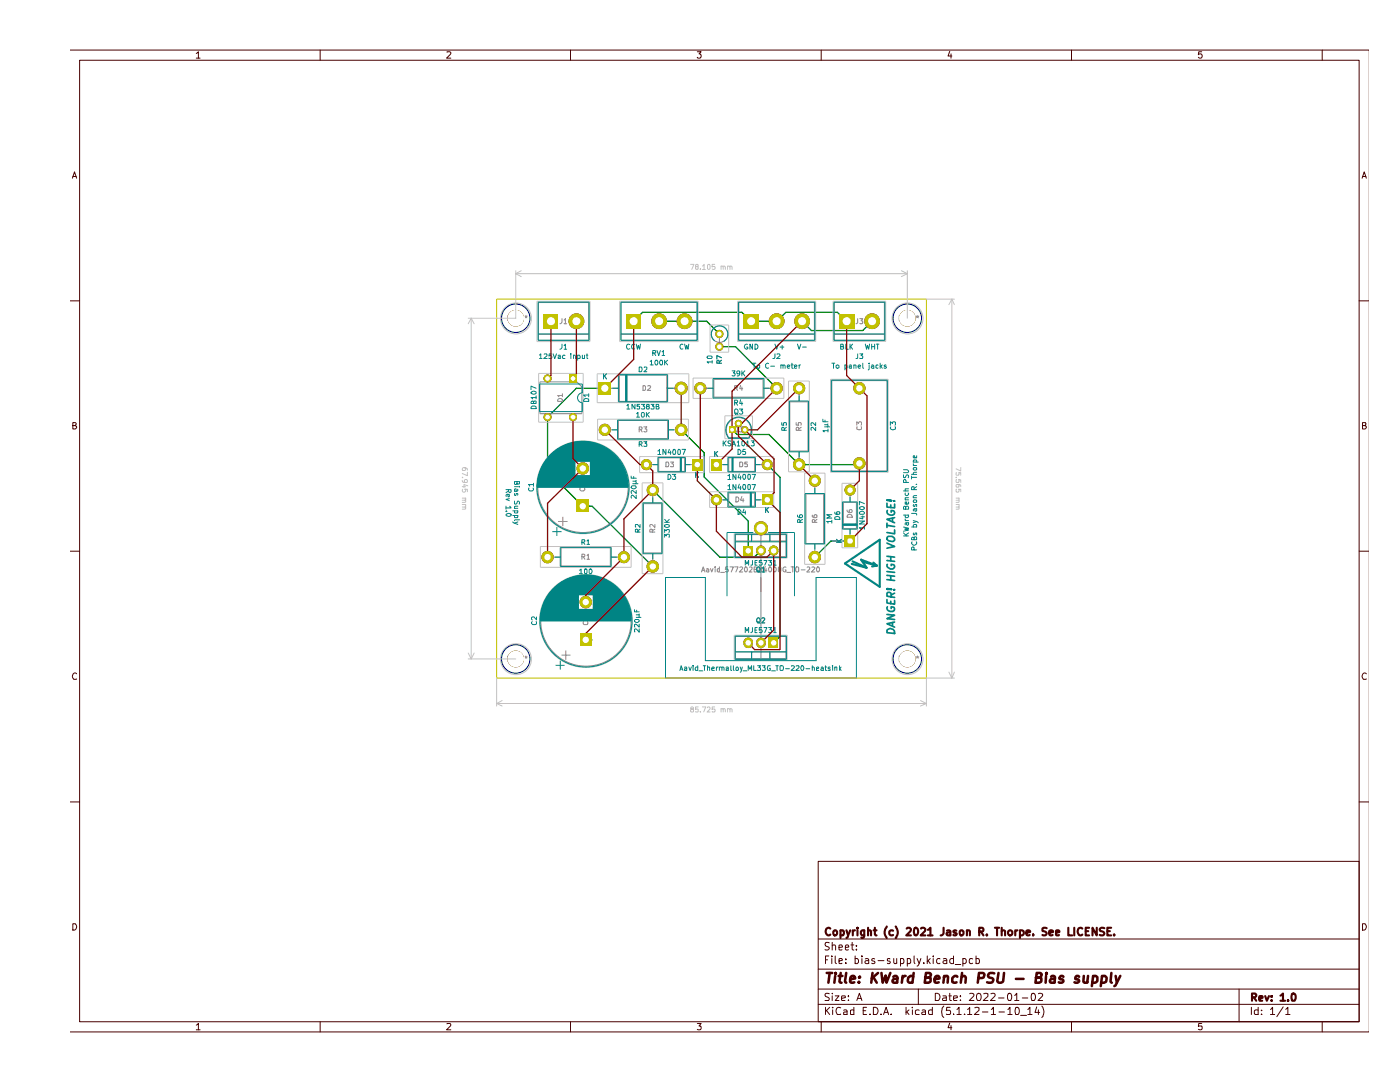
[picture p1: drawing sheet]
<svg xmlns="http://www.w3.org/2000/svg" width="279mm" height="216mm" viewBox="0 0 279 216" stroke-linecap="round" stroke-linejoin="round" font-family="sans-serif">
<g fill="none" stroke="#480000" stroke-width=".2">
<path d="M14.1 10h259M15.9 12h255.3v191.9h-255.3zM39.2 10.7l.4-.4v1.3M39.2 11.6h.7M63.9 10v2M89.2 10.4l.6-.1 .2 .4-.9 .9h.9M113.8 10v2M139.2 10.3h.7l-.4 .5h.3l.1 .2-.1 .5-.5 .1-.1-.2M163.9 10v2M189.5 10.2l-.3 1h.8M189.8 10.8v.8M213.8 10v2"/>
<path d="M239.8 10.3h-.6v.6l.2-.1h.4v.7l-.4 .1-.2-.2M263.9 10v2M14.4 35.6l.5-1.3 .4 1.3M14.5 35.2h.7M271.8 35.6l.5-1.3 .4 1.3M271.9 35.2h.7M14.1 60h1.8M271.2 60h1.9M14.5 84.9h.5l.2-.4-.2-.2h-.5v1.3h.5l.3-.4-.3-.3M271.9 84.9l.6-.1v-.5h-.6v1.3h.5l.3-.4-.4-.3M14.1 110h1.8M271.2 110h1.9"/>
<path d="M15.3 134.5a.58 .58 0 0 0-.8 .1 .58 .58 0 0 0 .1 .8l.1 .2 .6-.1M272.7 134.5a.58 .58 0 0 0-.8 .1 .58 .58 0 0 0 .1 .8l.1 .2 .6-.1M14.1 160h1.8M163.3 171.9h107.9v32h-107.9zM271.2 160h1.9M14.5 184.3h.5a.72 .72 0 0 1 .3 .8 .72 .72 0 0 1-.8 .5zM163.3 197.4h107.9M163.3 193.4h107.9M163.3 187.4h107.9M164.7 191.5h.5M165.4 190.8h-.7v1.5M165.5 198.3h-.8v.5l.6 .3 .2 .3-.2 .2h-.7"/>
<path d="M165.5 188.1h-.8a.61 .61 0 0 0 .1 .7 .61 .61 0 0 0 .6 .2l.1 .3a.6 .6 0 0 1-.9 .2M166 190.8v.1M166 191.3v1M166.1 198.2v.1M166.1 188.7l.2-.1h.4l.1 1M166.1 188v1.6M166.1 198.7v.9M166.7 198.7h.7l-.7 .9h.7M166.7 190.8v1.2l.2 .3M167.4 191.8l.7-.2-.1-.3h-.6v.9h.6M167.4 189.1l.7-.1-.1-.4h-.6v.9h.6M168 199.2l.7-.1-.1-.4h-.6v.2v.7h.6"/>
<path d="M168.7 189.1l.7-.1-.2-.4h-.4l-.1 .8 .2 .2 .4-.1M168.8 192.1v.2M168.8 191.3v.2M169.3 199.6h.1M169.3 198.7v.2M169.8 188.6h.6M170.1 188v1.4l.3 .2M170.7 191.3h.4l.2 .3v.4l-.2 .3-.4-.1M170.7 190.8v1.5M170.9 189.4v.2M170.9 188.6v.2M171 199.6l.5-1.4 .5 1.4"/>
<path d="M171.2 199.2h.6M172 190.8v.1M172 191.3v1M172.7 191.3h.6l.1 1M173.4 191.6l-.5 .1-.3 .2 .3 .4 .5-.1M174.6 191.3a.35 .35 0 0 0-.4 0 .35 .35 0 0 0-.2 .3l.6 .4-.2 .3-.4-.1M175.2 191.7h1.2M177.6 191.3h-.5v.4l.4 .1 .2 .2-.2 .3-.4-.1M178.4 191.3v.9l.4 .1 .2-.2M179 191.3v1M179.7 191.3h.4l.3 .3-.1 .6h-.6M179.7 191.3v1.5"/>
<path d="M181.1 191.3h.4l.3 .3-.1 .6h-.6M181.1 191.3v1.5M182.4 190.8v1.2l.2 .3M183 191.3l.4 1M183.3 197.4v3M183.8 191.3l-.5 1.3-.3 .2M184.4 192.1v.2M185.1 190.8v1.5M185.2 191.7l.4 .6M185.6 191.3l-.5 .6M186.2 190.8v.1M186.2 191.3v1"/>
<path d="M186.7 198.2a.79 .79 0 0 1 .9 .5 .79 .79 0 0 1-.3 .9h-.6zM187.6 191.3h-.4l-.3 .3v.4l.3 .3 .4-.1M188.2 198.7h.6l.1 .2v.7h-.7v-.4l.7-.1M188.3 191.3h.6v1M188.9 191.6l-.5 .1-.2 .2 .2 .4 .5-.1M189.4 198.7h.5M189.5 198.2v1.3l.1 .1h.3M190.3 199.2l.8-.1-.1-.4h-.6l-.1 .2 .1 .7h.6M190.3 191.3h-.6l-.2 .3v.4a.52 .52 0 0 0 .8 .2M190.3 190.8v1.5M190.6 192.4h1.1M191.7 199.6h.1"/>
<path d="M191.7 198.7v.2M192.2 191.3h.4l.2 .3v.4l-.2 .3-.4-.1M192.2 191.3v1.5M193.5 198.3h.8l.1 .3-1 1h1M194.1 191.3h-.4l-.3 .3 .1 .6h.6M194.8 191.3h.4l.3 .3-.1 .6h-.6M194.8 190.8v1.5M195 198.3l.4-.1a.88 .88 0 0 1 .2 1.4h-.5l-.1-.2-.1-.7zM196.3 198.3h.9v.5l-1 .8h1M197.8 198.3l.5-.1a.36 .36 0 0 1 .2 .6l-.8 .8h.9M199.3 199.1h1.1M201.2 198.3l.4-.1a1.04 1.04 0 0 1 .1 1.4h-.4l-.2-.2v-.7z"/>
<path d="M202.5 198.6l.4-.4v1.4M202.5 199.6h.8M204 199.1h1.1M205.9 198.3l.4-.1a.96 .96 0 0 1 .1 1.4h-.5zM207.2 198.3h.8l.1 .3-.9 1h.9M247.3 197.4v6.5M271.9 184.3h.5a.72 .72 0 0 1 .2 .8 .72 .72 0 0 1-.7 .5zM14.1 205.9h259M39.2 204.6l.4-.4v1.3M39.2 205.5h.7M63.9 203.9v2M89.2 204.3l.6-.1 .2 .4-.9 .9h.9"/>
<path d="M113.8 203.9v2M139.2 204.2h.7l-.4 .5h.3v.7h-.6M163.3 200.4h107.9M163.9 203.9v2M164.7 201v1.4M164.9 201.6l.7 .8M165.6 201l-.9 .8M166.2 201v.1M166.2 201.5v.9M167.8 201.1a.67 .67 0 0 0-.9 .1 .67 .67 0 0 0 0 .9l.2 .3h.7M168.4 201.6l.5-.1 .2 .2v.7h-.7v-.4l.7-.2M170.4 201v1.4h-.6l-.1-.8h.7"/>
<path d="M172.3 201.7h.5M172.9 201h-.6v1.4h.6M173.6 202.4h.1M174.3 201a.79 .79 0 0 1 .9 .5 .79 .79 0 0 1-.3 .9h-.6zM175.8 202.4h.1M176.3 202.4l.5-1.4 .5 1.4M176.5 202h.7M177.9 202.4h.1M180.8 201v1.4M181 201.9l.4 .5M181.4 201.5l-.6 .5M182.1 201v.1"/>
<path d="M182.1 201.5v.9M183.4 201.6l-.4-.1-.3 .3v.4l.2 .2h.5M184 201.6l.5-.1 .2 .2v.7h-.7v-.4l.7-.2M186.1 201v1.4h-.6l-.2-.2 .1-.6h.7M188.4 200.7a1.74 1.74 0 0 0 0 2.3M189.5 204.1l-.3 1h.8M189.6 201h-.7v.7l.6-.1 .2 .2-.1 .6h-.7M189.8 204.6v.9M190.3 202.4h.1M191 201.4l.4-.4v1.4M191 202.4h.8M192.5 202.4h.1"/>
<path d="M193.1 201.4l.4-.4v1.4M193.1 202.4h.8M194.5 201.1h.9v.5l-.9 .8h.9M196.1 201.9h1.1M197.8 201.4l.5-.4v1.4M197.8 202.4h.9M199.4 201.9h1.1M201.1 201.4l.5-.4v1.4M201.1 202.4h.9M202.7 201.1l.2-.1a.79 .79 0 0 1 .6 .6 .79 .79 0 0 1-.3 .8h-.5zM203.7 202.6h1.2M205.1 201.4l.4-.4v1.4"/>
<path d="M205.1 202.4h.9M206.9 200.9l-.3 1.1h.9M207.2 201.5v.9M207.9 200.7a1.74 1.74 0 0 1 0 2.3M213.8 203.9v2M239.8 204.2h-.6v.6l.6-.1v.7h-.6M249.7 201v1.4M251.1 201v1.4h-.6l-.2-.2 .1-.6h.7M251.8 202.4h.1M251.8 201.6v.1M253.5 201.4l.5-.4v1.4M253.5 202.4h.9"/>
<path d="M256.1 200.9l-1.3 2M256.6 201.4l.4-.4v1.4M256.6 202.4h.8M263.9 203.9v2"/>
</g>
<g fill="none" stroke="#480000" stroke-width=".42">
<path d="M165.7 185.3l-.1-.1a.73 .73 0 0 0-.8 .5 .73 .73 0 0 0 .3 .9h.4l.2-.1M166.3 185.9l.3-.3h.2l.3 .3v.4l-.3 .3-.4-.1zM167.7 185.7l.5-.1 .2 .3-.1 .7h-.6M167.7 185.6v1.6M168.9 185.6l.4 1M169.7 185.6l-.5 1.4-.3 .2M170.2 185.6v1M170.6 185.6l-.4 .3M171.1 185.1v.2M171.1 185.6v1M172.5 185.6l-.1 1.5h-.5M172.5 185.7l-.4-.1-.3 .3v.4l.3 .3h.4"/>
<path d="M173.2 185.8l.2-.2 .4 .2v.8M173.2 185.1v1.5M174.3 185.6h.6M174.6 185.1v1.3l.2 .2h.1M177 184.9a1.84 1.84 0 0 0 0 2.3M178.2 185.7a.52 .52 0 0 0-.7 .2v.4l.1 .3h.6M178.7 184.9a1.74 1.74 0 0 1 0 2.3M180.9 185.3l.2-.2h.4l.3 .4-.9 1.1h.9M182.5 185.3l.2-.2a.82 .82 0 0 1 .6 .8 .82 .82 0 0 1-.6 .7l-.2-.1-.1-.4zM183.8 185.3v-.1a.6 .6 0 0 1 .9 .2l-.1 .4-.9 .8h1M185.2 185.5l.5-.4v1.5M185.2 186.6h.9"/>
<path d="M188.3 185.1v1.1l-.2 .4h-.4M189 185.7l.4-.1 .3 .2v.8M189.7 186l-.8 .2 .1 .4h.2h.5M190.9 185.7l-.4-.1-.2 .2v.3l.6 .2v.3h-.6M191.6 185.7l.4-.1 .3 .3v.4l-.3 .3h-.4zM193 185.8l.1-.2 .5 .2v.8M193 185.6v1M195.4 185.9l.8-.1v-.6l-.8-.1v1.5M195.8 185.9l.5 .7M196.9 186.5v.1M198.6 185.1h.8M199 185.1v1.5"/>
<path d="M199.9 185.8l.3-.2 .4 .2v.8M199.9 185.1v1.5M201.2 185.9a.47 .47 0 0 1 .4-.3 .47 .47 0 0 1 .4 .3v.4l-.3 .3-.4-.1zM202.6 185.6v1M203 185.6l-.4 .3M203.6 185.7a.52 .52 0 0 1 .7 .2v.4l-.2 .3h-.5M203.6 185.6v1.6M204.8 186.1l.8-.1-.1-.3-.4-.1-.3 .2 .1 .8h.6M206.2 186.5v.1M208.9 185.2a.64 .64 0 0 0-.9 .1v.4l.7 .3 .2 .2-.4 .4h-.5M209.4 186.1l.8-.1-.1-.3-.5-.1-.2 .2 .1 .8h.6M210.7 186.1l.7-.1-.1-.4-.6 .1v.9h.6"/>
<path d="M213.2 185.1v1.5h.8M214.4 185.1v1.5M216 185.3l-.3-.2a.77 .77 0 0 0-.6 .8 .77 .77 0 0 0 .6 .7l.3-.1M216.7 185.8h.5M217.4 185.1h-.7v1.5h.7M218.9 185.1v1.5l-.9-1.5v1.5M220.4 185.2a.67 .67 0 0 0-.9 .2l.1 .4 .7 .3v.4a.64 .64 0 0 1-.8 .1M221 185.8h.5M221.8 185.1h-.8v1.5h.8M222.3 186.5v.1M249.9 199h.6l.2-.2-.1-.5-.7-.1v1.5M250.2 199l.5 .7"/>
<path d="M251.3 199.3l.7-.2-.1-.3h-.5l-.1 .1 .1 .8h.5M252.5 198.8l.3 .9 .5-.9M253.8 199.6v.1M253.8 198.8v.1M255.5 198.7l.5-.5v1.5M255.5 199.7h1M257.1 199.6v.1M257.8 198.3l.4-.1a.96 .96 0 0 1 .1 1.5l-.5-.1z"/>
</g>
<g fill="none" stroke="#480000" stroke-width=".51">
<path d="M165 194.1h1.1M165.6 194.1l-.3 2M166.7 194.7l-.2 1.4M166.8 194.1v.2M167.4 194.7h.7M167.8 194.1l-.3 1.7 .1 .2 .4 .1M168.9 194.1l-.3 1.7 .3 .3M169.6 195.4l1.1-.2-.3-.5-.6 .2-.2 .9 .3 .3 .6-.1M171.4 195.9v.2M171.6 194.9l.1 .1h-.3l.2-.1-.1 .2M174.1 194.1l-.2 2M174.3 195l.7 1.1"/>
<path d="M175.2 194.1l-1.2 1.1M175.9 194.1l.3 2 .6-1.5 .1 1.5 .8-2M178.3 194.9l.2-.2h.4l.1 .2v1.2M179.1 195.2l-.7 .1-.3 .4 .1 .3 .2 .1 .6-.1M180.1 194.7l-.1 1.4M180.7 194.7h-.2l-.4 .5M182.3 194.9a.6 .6 0 0 0-1.1 .3v.7a.64 .64 0 0 0 .9 .1M182.3 194.1l-.2 2M184.6 195.1l1-.1 .1-.4a.34 .34 0 0 0-.2-.5h-.7l-.3 2h.8l.3-.2 .1-.7-.4-.1M186.5 195.4l1-.2-.2-.5-.6 .2-.2 .9 .2 .3 .6-.1M188.4 195l.3-.3h.3l.2 .2-.1 1.2M188.4 194.7l-.1 1.4"/>
<path d="M191.1 194.9l-.2-.2h-.3l-.6 .5v.7l.4 .2 .5-.1M191.9 195l.3-.3 .5 .2v1.2M192 194.1l-.3 2M195.2 195.2l1-.1 .3-.6-.1-.2-.3-.2h-.7l-.3 2M198.4 194.2a.86 .86 0 0 0-1.2 .4l.1 .4 .9 .3 .1 .2-.2 .4a1.02 1.02 0 0 1-1.1 .1M199.3 194.1l-.3 1.6 .2 .3a.72 .72 0 0 0 1-.3l.2-1.6M202.7 195.3h1.6M206.7 195.1l1-.1 .1-.4a.34 .34 0 0 0-.2-.5h-.7l-.3 2h.8l.3-.2 .1-.7-.4-.1M208.8 194.7l-.1 1.4M208.8 194.1v.2M209.8 194.9l.1-.2 .6 .2v1.2M210.5 195.2l-.6 .1-.4 .4 .1 .3 .2 .1 .7-.1"/>
<path d="M212.2 194.9l-.1-.2h-.4l-.3 .5 .2 .2 .5 .1 .1 .3-.3 .3-.6-.1M215.4 194.9l-.2-.2h-.3l-.3 .4v.2l.7 .2 .1 .3-.4 .3-.6-.1M216.3 194.7l-.1 1.1a.49 .49 0 0 0 .9 .1M217.1 194.7l-.1 1.4M218.2 194.9l.1-.2 .6 .2 .1 .8a.77 .77 0 0 1-1 .3M218.2 194.7l-.3 2.1M219.9 194.9l.2-.2h.4l.4 .5-.1 .5a.72 .72 0 0 1-1 .3M219.9 194.7l-.2 2.1M221.8 194.1l-.2 1.7 .3 .3M222.6 194.7l.3 1.4M223.6 194.7l-1 1.9-.2 .2"/>
</g>
<g fill="#848400">
<path d="M115 99.7h2.5v2.5h-2.5z"/>
<path d="M115.7 126.4h2.4v2.5h-2.4z"/>
<path d="M123.5 110.5a1.2 1.2 0 0 1 1.4-.5 1.2 1.2 0 0 1 .8 1.2h-2.4z"/>
<path d="M123.3 111.2h2.4a1.2 1.2 0 0 1-1.2 1.2 1.2 1.2 0 0 1-1.2-1.2z"/>
<path d="M109.3 74.7a.8 .8 0 0 1 .8 .8 .8 .8 0 0 1-.8 .8z"/>
<path d="M108.7 75l.6-.3v1.6a.8 .8 0 0 1-.8-.5 .8 .8 0 0 1 .2-.8z"/>
<path d="M109.3 82.4a.8 .8 0 0 1 .8 .8 .8 .8 0 0 1-.8 .8z"/>
<path d="M108.7 82.7l.6-.3v1.6a.8 .8 0 0 1-.8-.5 .8 .8 0 0 1 .2-.8z"/>
<path d="M113.6 74.8h1.5v1.6h-1.5z"/>
<path d="M108.4 62.7h3v2.9h-3z"/>
<path d="M124.9 62.7h3v2.9h-3z"/>
<path d="M114.4 82.4a.8 .8 0 0 1 .8 .8 .8 .8 0 0 1-.8 .8z"/>
<path d="M113.8 82.7l.6-.3v1.6a.8 .8 0 0 1-.8-.5 .8 .8 0 0 1 .2-.8z"/>
<path d="M119.4 76.2h2.6v2.5h-2.6z"/>
<path d="M127.9 92.7h2.2a1.1 1.1 0 0 1-1.1 1.1 1.1 1.1 0 0 1-1.1-1.1z"/>
<path d="M128.1 92.1a1.1 1.1 0 0 1 1.2-.4 1.1 1.1 0 0 1 .8 1h-2.2z"/>
<path d="M129.3 97.1l.6-.4 .4-.1v2.4a1.2 1.2 0 0 1-1.1-.7 1.2 1.2 0 0 1 .1-1.2z"/>
<path d="M130.3 96.6a1.2 1.2 0 0 1 1.2 1.2 1.2 1.2 0 0 1-1.2 1.2z"/>
<path d="M119.5 85.8h2.4a1.2 1.2 0 0 1-1.2 1.2 1.2 1.2 0 0 1-1.2-1.2z"/>
<path d="M119.7 85.1a1.2 1.2 0 0 1 1.4-.5 1.2 1.2 0 0 1 .8 1.2h-2.4z"/>
<path d="M148.3 108.9h2v1.9h-2z"/>
<path d="M145.4 85.1h1.4v1.3h-1.4z"/>
<path d="M168.5 106.8h2.2v2.3h-2.2z"/>
<path d="M151.2 109.1a.95 .95 0 0 1 1-.2 .95 .95 0 0 1 .6 .9h-1.9z"/>
<path d="M150.9 109.9h1.9a.95 .95 0 0 1-.9 .9 .95 .95 0 0 1-1-.9z"/>
<path d="M150.8 109.8l2 .1z"/>
<path d="M153.7 109.1a.95 .95 0 0 1 1.1-.2 .95 .95 0 0 1 .6 .9h-1.9z"/>
<path d="M153.5 109.9h1.9a.95 .95 0 0 1-1 .9 .95 .95 0 0 1-.9-.9z"/>
<path d="M153.4 109.8l1.9 .1z"/>
<path d="M148.4 128.4h1.9a.95 .95 0 0 1-1 .9 .95 .95 0 0 1-.9-.9z"/>
<path d="M148.7 127.5a.95 .95 0 0 1 1-.2 .95 .95 0 0 1 .6 .9h-1.9z"/>
<path d="M148.3 128.2h2v.2h-2z"/>
<path d="M150.9 128.4h1.9a.95 .95 0 0 1-.9 .9 .95 .95 0 0 1-1-.9z"/>
<path d="M151.2 127.5a.95 .95 0 0 1 1-.2 .95 .95 0 0 1 .6 .9h-1.9z"/>
<path d="M150.8 128.2h2v.2h-2z"/>
<path d="M153.4 127.3h1.9v2h-1.9z"/>
<path d="M167.4 62.7h3.1v2.9h-3.1z"/>
<path d="M148.4 62.7h3v2.9h-3z"/>
<path d="M138.1 91.6h2.1v2.2h-2.1z"/>
<path d="M141.9 99.7h2.2a1.1 1.1 0 0 1-1.1 1.1 1.1 1.1 0 0 1-1.1-1.1z"/>
<path d="M142.1 99.1a1.1 1.1 0 0 1 1.2-.4 1.1 1.1 0 0 1 .8 1h-2.2z"/>
<path d="M152 98.6h2.1v2.2h-2.1z"/>
<path d="M141.9 91.6h2.1v2.2h-2.1z"/>
<path d="M152.5 91.8a1.1 1.1 0 0 1 1.1-.1 1.1 1.1 0 0 1 .6 1h-2.2l.1-.3z"/>
<path d="M152 92.7h2.2a1.1 1.1 0 0 1-1.1 1.1 1.1 1.1 0 0 1-1.1-1.1z"/>
<path d="M168.8 97.1l.5-.4h.3v2.2a1.1 1.1 0 0 1-.9-.6 1.1 1.1 0 0 1 .1-1.2z"/>
<path d="M169.6 96.7a1.1 1.1 0 0 1 1.1 1.1 1.1 1.1 0 0 1-1.1 1.1z"/>
<path d="M158.5 76.8l.6-.5h.4v2.4a1.2 1.2 0 0 1-1.1-.7 1.2 1.2 0 0 1 .1-1.2z"/>
<path d="M159.5 76.3a1.2 1.2 0 0 1 1.2 1.2 1.2 1.2 0 0 1-1.2 1.2z"/>
<path d="M161.6 95.2l.6-.4 .4-.1v2.4a1.2 1.2 0 0 1-1.1-.6 1.2 1.2 0 0 1 .1-1.3z"/>
<path d="M162.6 94.7a1.2 1.2 0 0 1 1.2 1.2 1.2 1.2 0 0 1-1.2 1.2z"/>
<path d="M143.6 68.4a.8 .8 0 0 1 .8 .8 .8 .8 0 0 1-.8 .8z"/>
<path d="M143 68.6l.6-.2v1.6a.8 .8 0 0 1-.8-.5 .8 .8 0 0 1 .2-.9z"/>
<path d="M135.2 76.4a1.3 1.3 0 0 1 1.3-.1 1.3 1.3 0 0 1 .7 1.2h-2.6l.1-.4z"/>
<path d="M134.6 77.5h2.6a1.3 1.3 0 0 1-1.3 1.3 1.3 1.3 0 0 1-1.3-1.3z"/>
<path d="M138.6 77.5h2.4a1.2 1.2 0 0 1-1.2 1.2 1.2 1.2 0 0 1-1.2-1.2z"/>
<path d="M138.8 76.8a1.2 1.2 0 0 1 1.3-.5 1.2 1.2 0 0 1 .9 1.2h-2.4z"/>
<circle cx="102.9" cy="131.5" r="1.65"/>
<circle cx="116.9" cy="120.1" r="1.23"/>
<circle cx="109.3" cy="111.2" r="1.23"/>
<circle cx="130.3" cy="113" r="1.23"/>
<circle cx="102.9" cy="63.5" r="1.65"/>
<circle cx="115" cy="64.1" r="1.57"/>
<circle cx="131.5" cy="64.1" r="1.57"/>
<circle cx="116.3" cy="93.5" r="1.23"/>
<circle cx="135.9" cy="85.8" r="1.23"/>
<circle cx="151.9" cy="105.4" r="1.4"/>
<circle cx="148.6" cy="85.8" r=".72"/>
<circle cx="181.1" cy="131.5" r="1.65"/>
<circle cx="162.6" cy="111.2" r="1.23"/>
<circle cx="181.1" cy="63.5" r="1.65"/>
<circle cx="174" cy="64.1" r="1.57"/>
<circle cx="155" cy="64.1" r="1.57"/>
<circle cx="160.1" cy="64.1" r="1.57"/>
<circle cx="171.5" cy="77.5" r="1.23"/>
<circle cx="171.5" cy="92.5" r="1.23"/>
<circle cx="147.4" cy="84.5" r=".72"/>
<circle cx="155" cy="77.5" r="1.23"/>
<circle cx="159.5" cy="92.7" r="1.23"/>
<circle cx="143.6" cy="66.6" r=".8"/>
<circle cx="136.6" cy="64.1" r="1.57"/>
</g>
<path d="M120.7 77.5h-5.7l-5.7 5.7v10.8l7 7h1.9l12.1 12M126.5 64.1l1.7-1.8h19.9l1.8 1.8h5.1l1.9-1.8h10.2l1.9 1.8M131.5 64.1h9.5l2.6 2.5M143.6 69.2h3.2l8.2 8.3M160.1 64.1l1.8 1.9h10.3l1.8-1.9M130.3 97.8l13.4 13.4h6.8l1.4-1.3M135.9 85.8l4.6 4.5v4.9l8.8 8.8v5.9M146.1 85.8l1 .9h6.4l6 6h11.8l.2-.2M153.1 92.7l2.6 2.5v31.8l-1.3 1.3M169.6 107.9h-3.8l-3.2 3.3M116.9 127.7h1.3" fill="none" stroke="#008400" stroke-width=".25"/>
<g fill="none" stroke="#848484" stroke-width=".2">
<path d="M101.3 63.5h.4l.2-.3-.1-.2h-.5v.9M101.6 63.5l.3 .4M102.3 63.4h.4M102.8 63h-.5v.9h.5M103.3 63.4h.2M103.7 63h-.4v.9M104 63.1h.5M104.1 63.4l.1-.2 .2 .2M104.2 63v.2M104.8 63.1h.4M104.9 63.4l.1-.2 .1 .2M105 63v.2"/>
<path d="M107.4 60.4h10.1v7.5h-10.1zM107.5 66.7h9.9M107.8 76.2h7.3l1 1v5.3h-8.3zM111.3 79.8a.55 .55 0 0 1 .9 0v.3h-.9zM112.2 63.6v.7l-.5 .3M112.2 78.9h-.9l.3 .3M112.2 78.6v.6M112.6 63.8l.2-.2v1M112.6 64.6h.5M120.5 74.6v1M120.6 75l.4 .6M120.7 77.5h2.9"/>
<path d="M121 74.6l-.5 .6M123.6 74.8h9.5v5.3h-9.5zM123.9 66.7h15.2M123.9 60.4h15.2v7.5h-15.2zM124.9 74.8v5.3M125 74.8v5.3M125.1 74.8v5.3M128.3 77h.4l.1 .1v.6l-.1 .2h-.4zM129.3 77h.5l.1 .2-.7 .7h.7M130.4 64.1h.4l.1-.4-.5-.1v1M130.6 64.1l.3 .5M131.2 63.6l.3 1 .4-1"/>
<path d="M132.1 63.8l.3-.2v1M132.1 64.6h.6M133.1 77.5h2.8M139.8 77.5h2.7M142.5 75.7h9.8v3.5h-9.8zM143.6 72.5l-.1-.5-.3-.1-.1 .2v.4h.9M143.6 66.6v2.6M144 71.4l-.9-.4v.6M144 71.9l-.4 .3M146.6 77.5l.5-.1v-.4h-.5v.9M146.9 77.5l.3 .4M147.5 66.7h15"/>
<path d="M147.5 60.4h15v7.5h-15zM147.8 76.9l-.2 .7h.6M148.1 77.2v.7M152.3 77.5h2.7M154.7 63.6v.8l-.4 .2M155.1 63.7l.4-.1 .2 .2-.6 .8h.6M159.5 77.5v2.7M166 75.9h11v18.1h-11zM166.5 60.4h10v7.5h-10zM166.6 66.7h9.8M171.2 63.6v.8l-.4 .2M171.6 63.6h.6l-.4 .4h.3l.1 .4-.2 .2-.4-.1"/>
<path d="M179.5 63.5l.5-.1v-.3l-.5-.1v.9M179.6 63.5l.4 .4M180.4 63.4h.3M180.9 63h-.5v.9h.5M181.3 63.4h.4M181.8 63h-.5v.9M182.1 63.1h.5M182.2 63.4l.1-.2 .2 .2M182.3 63v.2M182.9 63.1h.5M182.9 63.4l.2-.2 .2 .2M183.1 63v.2"/>
<path d="M115.8 97.4l-.1 .3 .3 .3h.5l.2-.3-.1-.3M116.7 96.7h-1l.3 .3M116.7 96.4v.6M120.7 85.8h2.7M123.4 83.9h9.8v3.6h-9.8zM127.6 85.7h.5l.1-.4-.2-.1h-.4v1M127.8 85.7l.4 .5M128.5 85.2h.6l-.4 .4 .4 .1v.4h-.6M129 92.7h2.5M130.3 97.8v2.7M131.5 91.4h5.1v2.7h-5.1zM132.9 92.2l.5 .1 .1 .4-.2 .4h-.4z"/>
<path d="M133.2 85.8h2.7M133.8 92.2h.6l-.3 .3 .3 .1v.4h-.6M135.8 91.4v2.7M135.9 91.4v2.7M136.6 92.7h2.6M138.8 94.2v1M139 94.7l.4 .5M139.4 94.2l-.6 .6M142.6 90.1v1M142.8 90.5l.4 .6M143 92.7h2.4M143 99.7h2.4"/>
<path d="M143.2 90.1l-.6 .5M145.4 91.4h5.2v2.7h-5.2zM145.4 98.4h5.2v2.6h-5.2zM145.5 87.3h3.7M146.1 91.4v2.7M146.2 91.4v2.7M146.3 91.4v2.7M146.6 85.3l.2-.1 .4 .1v.7l-.4 .2a.6 .6 0 0 1-.2-.9zM146.8 85.9l.5 .4M146.9 99.1a.52 .52 0 0 1 .6 .6 .52 .52 0 0 1-.6 .5zM147.5 85.2h.7l-.3 .4 .3 .2v.2l-.2 .2-.5-.1M147.6 92.2h.5l.1 .2v.6l-.1 .1h-.5z"/>
<path d="M148.1 99.1l-.3 .7h.7M148.3 99.5v.7M149.2 92.2h-.6v.4h.6l-.1 .5-.5-.1M149.3 87.4a2.48 2.48 0 0 0-.2-3.4 2.48 2.48 0 0 0-3.4 0 2.48 2.48 0 0 0-.2 3.4M149.7 98.4v2.6M149.8 98.4v2.6M149.9 98.4v2.6M150.6 92.7h2.5M150.6 99.7h2.5M157.6 80.2h3.7v9.8h-3.7zM158.9 84.3v.5h.5v-.5h.4v.5M159.4 85.9v-.6h-.3l-.2 .1v.5h1"/>
<path d="M159.5 90v2.7M159.9 85.3l-.5 .3M160.8 98.6h3.6v9.9h-3.6zM162.6 95.9v2.7M169.6 97.8v2.4M171 84.8v-.6l.3 .3 .2-.3h.4l-.1 .6M171.1 85.2l-.1 .4 .4 .2 .5-.2-.1-.4M109.3 111.2h2.7M111.4 104.1h1.9M112 109.3h9.8v3.6h-9.8zM112.3 103.1v1.9M116.1 111.1h.5l.1-.4-.1-.1h-.5v1"/>
<path d="M116.4 111.1l.3 .5M117.2 110.8l.2-.2v1M117.2 111.6h.5M121.8 111.2h2.7M128.4 100.5h3.7v9.8h-3.7zM130.2 106.2v-.5l-.3-.1-.2 .1v.5h1M130.3 110.3v2.7M130.7 104.6v.6l-.6-.6h-.3v.6M130.7 105.6l-.5 .3M140 114.1l.3-1 .4 1M140.1 113.8h.5M141 113.5h.3l.1 .1v.5"/>
<path d="M141.4 113.7h-.3l-.2 .2 .2 .2 .3-.1M141.8 113.5l.2 .6 .3-.6M142.7 113.1v.1M142.7 113.5v.6M143.6 113.5h-.5v.5h.5M143.6 113.1v1M143.8 114.2h.8M145.3 113.1h-.5v.5l.5-.1v.5l-.1 .1-.4-.1M145.7 113.1h.7l-.5 1M146.6 113.1h.7l-.4 1M146.8 106.7h10.1v4.4h-10.1zM146.8 107.9h10.1"/>
<path d="M147.6 113.2l.5-.1 .1 .3-.7 .7h.7M148.6 113.2l.2-.1a.55 .55 0 0 1 .4 .5 .55 .55 0 0 1-.4 .5l-.2-.1v-.3zM149.6 113.2h.5v.3l-.6 .6h.6M150 106.7v1.2M150.5 113.6l.5-.1 .1-.2-.6-.2v1h.4l.2-.1v-.3l-.3-.1M151.1 113.3l.3-.2a.6 .6 0 0 1 0 1h-.1a.6 .6 0 0 1-.2-.8zM151.2 113.9l.5 .3M151.7 113.1l.3 .2v.7l-.1 .1-.4-.1v-.7zM151.9 105.4v26.4M152 113.4l.4-.3v1M152 114.1h.6M152.7 113l-.2 .8h.5"/>
<path d="M152.8 101.3v1M152.9 113.5v.6M153 101.7l.4 .6M153.4 101.3l-.6 .6M153.5 113.2l.1-.1a.55 .55 0 0 1 .4 .5 .55 .55 0 0 1-.4 .5l-.1-.1-.1-.3zM153.6 106.7v1.2M154.4 113.2l.2-.1a.55 .55 0 0 1 .3 .5 .55 .55 0 0 1-.3 .5l-.2-.1-.1-.3zM155.5 113.1l.3 .2v.7l-.2 .1-.3-.1v-.7zM156.9 113.2l-.3-.1-.3 .3v.5l.3 .2 .3-.1v-.3h-.2M157 114.2h.8M157.9 113.1h.6M158.2 113.1v1"/>
<path d="M159 113.1l.4 .2v.7l-.2 .1-.4-.1v-.7zM159.9 113.7h.8M161.1 113.2h.5v.3l-.6 .6h.6M162 113.2l.4-.1 .2 .3-.7 .7h.7M162.1 102.8v.3l.4 .2 .5-.1v-.4l-.4-.1-.2 .2 .2 .4M162.6 104.2l-.1-.5-.2-.1-.2 .2v.4h.9M162.6 108.5v2.7M163 113.2l.2-.1a.55 .55 0 0 1 .4 .5 .55 .55 0 0 1-.4 .5l-.2-.1v-.3zM163 103.6l-.4 .4M166.9 108.2h1.1M166.9 107.6l.6 .6M168 107.6l-.6 .4"/>
<path d="M168.3 104.8h2.6M168.3 100.2h2.6v5.3h-2.6zM168.3 104.6h2.6M169.1 101.8v.3l.8 .2 .2-.2-.2-.4-.4 .1v.4l.1 .1M169.2 102.7a.55 .55 0 0 1 .6 0 .55 .55 0 0 1 .3 .5h-1zM169.6 105.5v2.4M101.3 131.4h.5l.1-.3-.2-.2h-.4v1M101.6 131.4l.3 .5M102.3 131.4h.4M102.8 130.9h-.5v1h.5M103.3 131.4h.2M103.7 130.9h-.4v1"/>
<path d="M104 131.1h.5M104.1 131.3l.1-.2 .2 .2M104.2 130.9v.2M104.8 131.1h.4M104.9 131.3l.1-.2 .1 .2M105 130.9v.2M112.1 130.7h1.7M112.9 129.8v1.9M116.5 124l-.1 .5 .2 .1h.6l.1-.1-.1-.5M117.3 123.1v.6l-.5-.6h-.3v.6M146.8 127h10.1v4.4h-10.1zM146.8 130.1h10.1"/>
<path d="M150 130.1v1.3M151.1 123.4l.3-.1a.6 .6 0 0 1 0 1h-.1a.6 .6 0 0 1-.2-.9zM151.2 124l.5 .4M152 123.4l.5-.1 .1 .1-.6 .9h.6M153.6 130.1v1.3M179.5 131.4h.4l.1-.4-.5-.1v1M179.6 131.4l.4 .5M180.4 131.4h.3M180.9 130.9h-.5v1h.5M181.3 131.4h.4M181.8 130.9h-.5v1M182.1 131.1h.5"/>
<path d="M182.2 131.3l.1-.2 .2 .2M182.3 130.9v.2M182.9 131.1h.5M182.9 131.3l.2-.2 .2 .2M183.1 130.9v.2"/>
<circle cx="143.6" cy="66.7" r="1.65"/>
<circle cx="116.3" cy="97.2" r="9"/>
<circle cx="116.9" cy="123.9" r="9"/>
</g>
<g fill="none" stroke="#c2c2c2" stroke-width=".2">
<path d="M107.2 60.1h10.5v8.1h-10.5zM107.5 74.5h8.9v9.7h-8.9zM119.2 74.6h18.3v5.7h-18.3zM123.7 60.1h15.6v8.1h-15.6zM138.3 75.4h18.1v4.1h-18.1zM141.7 64.9h3.7v5.4h-3.7zM147.2 60.1h15.6v8.1h-15.6zM157.4 76h4.1v18.1h-4.1zM165.7 75.7h11.6v18.5h-11.6zM166.3 60.1h10.5v8.1h-10.5zM119.3 83.7h18.1v4.1h-18.1zM127.6 91.1h12.8v3.2h-12.8z"/>
<path d="M128.2 96.4h4.1v18.1h-4.1zM141.6 91.1h12.8v3.2h-12.8zM141.6 98.1h12.8v3.2h-12.8zM144.7 83h5.5v4.5h-5.5zM160.6 94.4h4v18.2h-4zM168 96.4h3.2v12.9h-3.2zM107.8 109.1h18.2v4.1h-18.2zM146.5 106.4h10.6v4.9h-10.6zM146.5 126.7h10.6v5h-10.6z"/>
<circle cx="103" cy="63.5" r="3.1"/>
<circle cx="181.1" cy="63.5" r="3.1"/>
<circle cx="116.3" cy="97.2" r="9.3"/>
<circle cx="103" cy="131.5" r="3.1"/>
<circle cx="116.9" cy="123.9" r="9.3"/>
<circle cx="181.1" cy="131.5" r="3.1"/>
</g>
<g fill="none" stroke="#008484" stroke-width=".2">
<path d="M106 78.3a.54 .54 0 0 1 .5-.3 .54 .54 0 0 1 .5 .5 .63 .63 0 0 1-1-.2zM107 79.3h-1l.3 .3M107 77.5l-1-.5v.7M107 79v.6M107.4 66.6h10.2M107.4 60.3h10.2v7.6h-10.2zM107.7 70.9l.2-.3v.9M107.7 71.5h.5M108.6 70.7l.5-.1 .1 .3-.7 .6h.7M110 70.6h-.4l-.1 .4h.5l.1 .1-.1 .4h-.5M110.4 70.6l.3 .9 .4-.9M111.4 71h.4v.5h-.4v-.3l.4-.1"/>
<path d="M112.2 68.7v.6l-.5 .4M112.6 68.9l.2-.2v1M112.6 69.7h.5M112.7 71l-.2-.1-.3 .2 .1 .4h.4M113.9 70.6v.1M113.9 70.9v.6M114.4 71l.1-.1 .4 .1v.5M114.4 70.9v.6M115.3 71l.3-.1 .2 .2-.1 .4h-.4M115.3 70.9v1M116.2 70.9v.6h.4M116.2 78.4v-1.8h-8.5v5.5h8.5v-1.8"/>
<path d="M116.3 78.4a1 1 0 0 0-1 1 1 1 0 0 0 1 1M116.6 79.6h.8l.1 .5h-1zM116.6 70.9v.6M117 70.9h.3M117.2 70.6v.9h.1M117.5 78.8h-1l.3 .4M117.5 78.6v.6M120.5 74.6v1M120.6 75l.4 .6M121 74.6l-.5 .6M122.2 77.5h1.2M123.4 74.8h9.8v5.4h-9.8z"/>
<path d="M123.9 66.6h15.3M123.9 60.3h15.3v7.6h-15.3zM124.9 74.8v5.4M125 74.8v5.4M125.1 74.8v5.4M125.7 68.7a.47 .47 0 0 0-.7 .5 .47 .47 0 0 0 .7 .4M126.6 68.7a.45 .45 0 0 0-.6 .5 .45 .45 0 0 0 .6 .4M127 68.7l.2 1 .2-.8 .2 .8 .2-1M127.6 73.2l.5 .1 .1 .4-.2 .5h-.4zM128.6 73.3l.4-.1 .1 .5-.6 .5h.6M129.8 72.1l.2-.2v.9M129.8 72.8h.6"/>
<path d="M130.3 70.4h.5l.1-.4-.6-.1v1.1M130.5 70.4l.4 .6M130.8 72l.1-.1a.47 .47 0 0 1 .4 .4 .47 .47 0 0 1-.4 .5l-.2-.3zM131.1 69.9l.4 1.1 .3-1.1M131.8 71.9h.3l.1 .2-.1 .7a.52 .52 0 0 1-.5-.3 .52 .52 0 0 1 .2-.6zM132.1 70.2l.3-.3v1.1M132.1 71h.5M132.6 71.9v.9M132.8 72.3l.4 .5M133.2 77.5h1.2M133.2 71.9l-.6 .5M136.3 68.7a.45 .45 0 0 0-.6 .5 .45 .45 0 0 0 .6 .4"/>
<path d="M136.6 68.7l.3 1 .1-.8 .3 .8 .2-1M141.1 71.2l.2-.2h.7l.1 .3-.1 .2h-.7zM141.2 77.5h1.1M142.1 72.2h-1l.3 .3M142.1 72v.5M142.3 75.5h10.2v3.9h-10.2zM142.6 68a1.66 1.66 0 0 1-.2-2.5 1.66 1.66 0 0 1 2.5 .2 1.66 1.66 0 0 1-.5 2.4M143.6 72.5l-.1-.5-.3-.1-.1 .2v.4h.9M144 71.4l-.9-.4v.6M144 71.9l-.4 .3M146.1 74h.6l-.3 .4h.2l.1 .4-.2 .2-.4-.1M147.4 60.3h15.2v7.6h-15.2z"/>
<path d="M147.4 66.6h15.2M147.6 74.4l-.1 .2h-.4l-.1-.4 .3-.2 .3 .1v.7l-.2 .2h-.3M147.8 79.8l-.2 .7h.6M148.1 74v1M148.2 74.4l.4 .6M148.6 74l-.5 .6M149.2 68.7a.46 .46 0 0 0-.6 .5 .46 .46 0 0 0 .6 .4v-.3h-.2M150.2 68.7v1l-.5-1v1M150.3 72.5h.5M150.5 72.5v1M150.7 68.7a.52 .52 0 0 1 .6 .5 .52 .52 0 0 1-.6 .5zM151.1 73l.2-.2 .3 .1v.5l-.3 .1-.2-.2z"/>
<path d="M152.5 77.5h1.1M153.4 72.6l-.3-.1-.3 .2v.5l.3 .3 .3-.1M153.8 73.1h.8M154.7 70.6v.7l-.2 .2h-.3M154.7 68.7l.3 1 .3-1M155.1 70.7l.4-.1 .2 .3-.7 .6h.7M155.7 69.3h.7M155.8 72.9l.3-.1 .2 .2v.5M155.8 72.8v.7M156.1 68.9v.8M156.3 73l.1-.2 .3 .2v.5M157.1 73.2l.5-.1-.1-.3-.4 .2v.3l.2 .2 .2-.1"/>
<path d="M157.9 72.8h.4M158 72.5v.9l.3 .1M158.6 73.2l.5-.1-.2-.3-.3 .1v.5h.4M159.1 68.7l.4 1 .3-1M159.5 72.8v.7M159.5 78.9v1.1M159.7 72.8l-.2 .2M160.2 69.3h.7M165.9 75.9h11.2v18.2h-11.2zM166 72.5h.6M166.3 72.5v1M166.4 66.6h10.2"/>
<path d="M166.4 60.3h10.2v7.6h-10.2zM166.9 72.9h.5v.4l-.2 .2-.3-.1zM167.8 69.2l.5-.1v-.4h-.5v1h.4l.2-.4-.3-.1M168.6 72.9h.5v.5h-.5M168.6 72.8v1M168.8 68.7v1h.5M169.5 72.9h.4v.6M169.6 68.7v1M169.7 69.1l.5 .6M169.9 73.1l-.4 .1v.2h.4M170.2 68.7l-.6 .6M170.4 72.9h.4v.6"/>
<path d="M170.4 72.8v.7M171.2 70.6v.9h-.4M171.3 73.2l.5-.1-.2-.3-.3 .2v.3l.1 .2 .3-.1M171.6 70.6h.6l-.4 .4 .4 .1-.1 .4h-.5M172.2 72.5v.9l.2 .1M172.7 68.7l.2 1 .2-.8 .3 .8 .1-1M173.5 72.8v.9l-.2 .1M173.5 72.5v.1M174 72.9l.2-.1 .2 .2v.5M174 68.7v1M174 69.2h.6M174.4 73.1h-.4l-.1 .1 .1 .3 .4-.1"/>
<path d="M174.6 68.7v1M174.9 68.7h.5M175.1 68.7v1M175.2 72.9h-.4v.5h.4M175.7 72.5v1M175.8 73.1l.3 .4M176.1 72.8l-.4 .4M176.8 72.9l-.2-.1-.2 .2 .5 .3-.1 .2-.4-.1M101 97.7h1v.4l-.2 .2-.2-.1-.1-.5M101.3 98.6l.1 .5h.3l-.1-.5h-.5l-.1 .2 .1 .3M101.5 98l-.5 .3M101.7 99.5l-.7 .2 .7 .2"/>
<path d="M102.7 98.5v.3l.1 .1 .2-.4 .3 .1v.2M102.7 100l.1 .6a.44 .44 0 0 0 .5-.5l.1-.1a.36 .36 0 0 1 .2 .6M102.7 97.1h.6M103.2 96.1l.1 .5h.3l.1-.5h-1v.5l.3 .1 .2-.3M103.3 97.6v.3l-.1 .1h-.5v-.4l.2-.1 .2 .5M103.6 97.1h.1M105.6 97.4l-.1 .3 .2 .3h.5l.3-.3-.1-.3M106 81.3l.2-.3h.5l.3 .2v.3h-1zM106.5 80.3l.1-.3 .4 .1v.4h-1l.1-.4 .2-.1 .2 .5M106.5 96.7h-1l.2 .3M106.5 96.4v.6M107.2 97.1h18.2"/>
<path d="M107.2 97h18.2M107.2 96.9h18.2M107.2 96.8h18.2M107.2 96.7h18.2M107.2 96.6h18.2M107.2 97.2h18.2M107.2 96.4h18.1M107.2 96.3h18.1M107.2 96.2h18.1M107.2 96.1h18.1M107.2 96h18.1M107.2 95.9h18.1"/>
<path d="M107.2 95.8h18.1M107.2 96.5h18.1M107.3 95.7h17.9M107.3 95.8h17.9M107.3 95.6h17.9M107.3 95.5h17.9M107.3 95.4h17.9M107.3 95.3h17.9M107.4 95.2h17.7M107.4 95.1h17.7M107.4 95h17.7M107.5 94.7h7.3"/>
<path d="M107.5 94.9h17.5M107.5 94.8h7.3M107.6 94.6h7.2M107.6 94.5h7.2M107.6 94.4h7.2M107.7 94.1h7.1M107.7 94.3h7.1M107.7 94.2h7.1M107.8 94.1h7M107.8 94h7M107.8 93.9h7M107.8 93.8h7"/>
<path d="M107.8 93.7h7M107.9 93.6h6.9M108 93.5h6.8M108 93.4h6.8M108 93.3h6.8M108.1 93.2h6.7M108.1 93.1h6.7M108.2 93h6.6M108.3 92.9h6.5M108.3 93h6.5M108.3 92.7h6.5M108.3 92.8h6.5"/>
<path d="M108.4 92.6h6.4M108.4 92.5h6.4M108.5 92.5h6.3M108.6 92.4h6.2M108.6 92.3h6.2M108.7 92.2h6.1M108.8 92.1h6M108.8 92h15M108.9 91.9h14.8M108.9 91.8h14.7M109 91.7h14.5M109.1 91.6h14.3"/>
<path d="M109.2 91.5h14.1M109.2 91.4h14.1M109.3 91.4h13.9M109.4 91.3h13.8M109.4 91.2h13.7M109.5 91.1h13.5M109.6 91h13.3M109.6 90.9h13.3M109.8 90.8h12.9M109.9 90.8h12.8M110 90.7h12.6M110 90.6h12.5"/>
<path d="M110.1 90.5h12.3M110.2 90.4h12.1M110.3 90.3h11.9M110.4 90.3h11.7M110.5 90.2h11.6M110.6 90.1h11.3M110.7 90h11.1M110.8 89.9h10.9M110.9 89.8h10.7M111.1 89.7h10.4M111.1 89.7h10.3M111.2 89.6h10.1"/>
<path d="M111.4 89.5h9.7M111.6 89.4h9.4M111.7 89.3h9.1M111.8 89.2h8.9M112 89.2h8.5M112.2 89.1h8.2M112.3 89h7.9M112.5 88.9h7.5M112.7 88.8h7.2M112.9 88.7h6.7M113.2 88.6h6.2M113.3 88.6h5.9"/>
<path d="M113.6 88.5h5.3M113.9 88.4h4.7M114.2 88.3h4.1M114.6 88.2h3.3M115.1 88.1h2.3M116.2 88.1h.1M117.7 94.1h7.2M117.7 92.7h6.5M117.7 94.7h7.3M117.7 92.9h6.6M117.7 92.2h6.1M117.7 94.1h7.1"/>
<path d="M117.7 94.8h7.3M117.7 94.6h7.2M117.7 94.5h7.2M117.7 94.4h7.2M117.7 94.3h7.2M117.7 94.2h7.2M117.7 94h7.1M117.7 93.9h7.1M117.7 93.8h7M117.7 93.7h7M117.7 93.6h6.9M117.7 93.5h6.8"/>
<path d="M117.7 93.4h6.8M117.7 93.3h6.8M117.7 93.2h6.7M117.7 93.1h6.7M117.7 93h6.6M117.7 92.8h6.5M117.7 92.6h6.4M117.7 92.5h6.4M117.7 92.5h6.3M117.7 92.4h6.2M117.7 92.3h6.2M117.7 92.1h6.1"/>
<path d="M122.1 85.8h1.1M123.2 83.8h10.2v3.8h-10.2zM125.1 80.9l.3-.2v.9M125.1 81.6h.6M126 95v.4h1M126 97l.8-.1 .2 .4a.58 .58 0 0 1-1-.1zM126.3 96h.5l.2 .2-.2 .3M126.3 96.5h1M126.5 95.1v.3M126.7 80.7v.9l-.6-.9v.9M127 98.8v.7l-.8-.7-.2 .3v.3M127 97.9v.6l-.8-.6-.2 .1v.5"/>
<path d="M127 95.8l-.2 .2M127.1 82.5l.2-.2v.9M127.1 83.2h.5M127.6 88.6h.4l.2-.2-.1-.3h-.5v1M127.6 80.7h-.5v.4h.5v.5l-.5-.1M127.8 88.6l.4 .5M128 80.7h.7l-.4 .3 .4 .2-.1 .4-.6-.1M128.1 82.4l.3-.1 .2 .2v.6l-.2 .1-.3-.1zM128.5 88.1h.6l-.4 .4 .4 .1v.4h-.6M129 82.3v.9M129.2 81.1l-.2-.2 .1-.2h.4v.3l-.4 .1-.1 .2 .1 .3h.4l.1-.3-.2-.2M129.2 82.7l.4 .5"/>
<path d="M129.6 82.3l-.6 .5M129.9 80.7h.6l-.3 .3 .3 .1v.4h-.6M130.3 92.7h1M130.3 99.2v1.1M131 81.1h.4l.1-.3-.5-.1v.9h.5v-.3l-.2-.2M131.3 90l.3-.3v1M131.3 91.3h5.5v2.8h-5.5zM131.3 90.7h.6M132.9 89.7v1l-.6-1v1M133.3 94.7h.4l.2 .4-.3 .6h-.3zM133.4 85.8h1.1M133.6 89.7l-.3 .6h.6"/>
<path d="M133.8 90v.7M134.2 94.7h.6l-.3 .3 .3 .2v.4l-.5 .1-.1-.2M134.3 89.7h.2a.66 .66 0 0 1 .2 1l-.4-.1zM135.4 89.7l.4 .2-.1 .8h-.3l-.1-.2v-.6zM135.8 91.3v2.8M135.9 91.3v2.8M136.1 89.7h.7l-.4 1M136.8 92.7h1M138.8 94.2v1M139 94.7l.4 .5M139.4 94.2l-.6 .6M142.6 90.1v1"/>
<path d="M142.8 90.5l.4 .6M143.2 90.1l-.6 .5M144.2 92.7h1.1M144.2 99.7h1.1M144.3 88v1M144.5 88.4l.4 .6M144.9 88l-.6 .6M145.3 96.9h.1l.2-.2v1M145.3 94.9h.1l.2-.2v1M145.3 91.3h5.5v2.8h-5.5zM145.3 98.2h5.5v3h-5.5zM145.3 97.7h.6"/>
<path d="M145.3 95.7h.6M145.4 87.5h3.9M145.9 88.1l-.5-.1-.1 .1 .1 .4 .5 .1-.2 .4-.4-.1M146.1 89l.3-1 .4 1M146.1 91.3v2.8M146.2 91.3v2.8M146.2 88.6h.5M146.3 91.3v2.8M146.6 81.8l.4-.2a.6 .6 0 0 1 0 1l-.4-.1zM146.6 80.3h.5l.1-.3-.2-.2h-.4v1.1M146.8 82.4l.5 .3M146.9 96.7v1l-.6-1v1"/>
<path d="M146.9 94.7v1l-.6-1v1M146.9 80.3l.3 .6M147.1 88.2l.3-.2v1M147.1 89h.5M147.3 89.7h.2l.4 .4-.3 .6h-.3zM147.5 81.6h.7l-.3 .4h.2l.1 .5-.1 .1-.6-.1M147.5 96.6l-.2 .8h.6M147.5 94.6l-.2 .7h.6M147.8 95v.7M147.8 97v.7M148.1 80.2v.7M148.1 88.1l.3-.1a.58 .58 0 0 1-.1 1l-.2-.2z"/>
<path d="M148.3 96.8l.1-.1a.52 .52 0 0 1 .4 .5 .52 .52 0 0 1-.3 .5l-.2-.1-.1-.3zM148.3 94.7h.1a.52 .52 0 0 1 .4 .4 .52 .52 0 0 1-.3 .6l-.3-.5zM148.7 89.7h-.4l-.1 .5 .5-.1v.6l-.5-.1M149 88.2l.2-.2v1M149 89h.6M149.3 96.7h.4v.2v.6l-.2 .2-.3-.2zM149.3 94.7h.4v.1v.6l-.2 .3-.3-.3zM149.4 87.5a2.58 2.58 0 0 0-.2-3.6 2.58 2.58 0 0 0-3.6 0 2.58 2.58 0 0 0-.1 3.6M149.7 98.2v3M149.8 98.2v3M149.9 88h.6l-.3 .3 .3 .2v.4h-.6M149.9 98.2v3"/>
<path d="M150.1 96.7h.7l-.5 1M150.1 94.7h.7l-.5 1M150.8 92.7h1M150.8 99.7h1M156 84.3v.5h.4v-.5l.5 .1v.4M156.5 85.9v-.5l-.2-.1h-.3v.6h.9M156.9 85.3l-.4 .3M157.5 80h3.8v10.2h-3.8zM159.5 90.2v1.1M160.7 98.5h3.9v10h-3.9zM162.6 97.4v1.1M162.8 85.3v.6l-.7-.6h-.2v.6"/>
<path d="M162.8 84.3v.6l-.7-.6-.2 .1v.5M164.2 83.7v.5h1M164.6 84.8h.6v.3l-.1 .1M164.6 85.2h1M164.6 83.8v.4M165.2 85.9h-1l.3 .3M165.2 85.6v.6M165.2 84.6l-.1 .2M169.6 99.1v1.1M177.7 84.8v-.6l.4 .3v-.3h.2h.4l-.1 .6M177.8 85.2a.52 .52 0 0 0 .3 .6 .52 .52 0 0 0 .6-.2l-.1-.4M180.3 94.7v.5l.2 .1 .2-.1 .3-.5 .2 .1v.5"/>
<path d="M180.3 93.7h.8l.2 .3-.1 .3h-.9M180.3 98h1M180.7 98.4v.3l.1 .2h.3l.2-.3-.1-.2M180.7 99.7h.6M180.8 96.3l-.1-.5-.2-.1-.2 .1v.5h1M181.3 99.3h-.6v.4M181.3 97.5h-.6v.5M181.9 95v.6M181.9 95.2h1M181.9 94.7h1M182.3 92.5l.1 .4M182.3 99.3h.6"/>
<path d="M182.3 92.9h.6M182.3 92.2h1M182.3 99.8h.6v.4h-.6zM182.3 93.3h.6v.4l-.5 .1-.1-.2zM182.3 92.2v-.4h.6v.4M182.4 97.7v-.5l-.4-.1-.1 .6h1M182.9 96.7h.1M182.9 98.9h-.5l-.1 .2v.2M182.9 94.2h-.5l-.1 .2v.3M182.9 90.9v.5h-.6v-.4l.2-.1 .1 .5M182.9 97.1l-.5 .4M101 102h.1"/>
<path d="M101 102.7a.54 .54 0 0 1 .5-.3 .54 .54 0 0 1 .5 .5 .63 .63 0 0 1-1-.2zM101 101v.6M101.7 101l.3 .3h-1M102.3 104.1l.1 .2 .9 .3M102.3 101.9h1M102.3 102.9h1M102.7 101.9l.1 .5h.5v-.5M102.7 102.9l.1 .4h.5v-.4M102.7 101.4h.6M103.3 101l-.6 .1 .1 .3M103.3 104.1l-.6 .3M103.7 103.7h-.9l-.1 .2"/>
<path d="M108.7 119.9h6.8M108.7 120h6.8M108.8 119.8h6.7M108.9 119.6h6.6M108.9 119.7h6.6M108.9 119.5h6.6M109 119.3h6.5M109 119.4h6.5M109.1 119.1h6.4M109.1 119.2h6.4M109.2 119h6.3M109.3 118.9h6.2"/>
<path d="M109.3 119h6.2M109.4 118.8h6.1M109.4 118.7h14.9M109.4 118.6h14.9M109.5 118.5h14.8M109.6 118.4h14.6M109.7 118.3h14.4M109.8 118.2h14.2M109.9 118.1h14M110 118h13.8M110 117.9h13.8M110.1 117.8h13.6"/>
<path d="M110.2 106.1h1.9M110.2 117.7h13.4M110.3 117.6h13.2M110.4 117.5h13M110.5 117.4h12.8M110.5 117.3h12.7M110.6 117.3h12.6M110.7 117.2h12.4M110.7 111.2h1.1M110.8 117.1h12.2M110.9 117h12M111 116.9h11.8"/>
<path d="M111.1 116.8h11.6M111.1 105.2v1.7M111.2 116.8h11.4M111.3 116.7h11.2M111.5 116.6h10.8M111.6 116.5h10.6M111.6 116.4h10.5M111.8 109.2h10.2v3.8h-10.2zM111.8 116.3h10.2M111.9 116.2h10M112 116.2h9.8M112.2 116.1h9.4"/>
<path d="M112.3 116h9.2M112.5 115.9h8.8M112.7 115.8h8.4M112.7 115.7h8.3M112.9 115.7h8M113.1 115.6h7.6M113.3 115.5h7.2M113.6 115.4h6.6M113.8 115.3h6.2M114 115.2h5.8M114.3 115.1h5.2M114.5 115.1h4.8"/>
<path d="M114.9 115h4M115.2 114.9h3.4M115.6 113.8l.4-.3v1M115.6 114.5h.6M115.7 114.8h2.4M116.1 108.2l.5-.1v-.4h-.5v.9M116.4 108.2l.3 .4M116.7 113.5h.4l.1 .2-.1 .8h-.4l-.1-.2zM116.9 114.7h.1M117.2 107.9l.2-.2v.9M117.2 108.6h.5M117.6 113.7l.1-.2a.47 .47 0 0 1 .5 .5 .47 .47 0 0 1-.5 .5l-.1-.2z"/>
<path d="M118.3 118.8h6.1M118.3 118.9h6.2M118.3 119h6.2M118.3 119h6.3M118.3 119.1h6.4M118.3 119.2h6.4M118.3 119.3h6.5M118.3 119.4h6.5M118.3 119.5h6.6M118.3 119.6h6.6M118.3 119.7h6.6M118.3 119.8h6.7"/>
<path d="M118.3 119.9h6.8M118.3 120h6.8M122 111.2h1.1M127.3 106.2l-.1-.5h-.4v.5h.9M127.7 104.6v.6l-.5-.6-.4 .1 .1 .5M127.7 105.6l-.4 .3M128.3 100.3h3.8v10.2h-3.8zM130.3 110.5v1.1M132.6 107.2v-.6l.4 .3 .1-.3h.4v.6M132.6 106.3v-.6l.4 .2 .1-.2h.4v.6M132.6 104.8a.52 .52 0 0 1 .6-.2 .52 .52 0 0 1 .4 .5 .52 .52 0 0 1-.6 .2 .52 .52 0 0 1-.4-.5zM132.6 104.2h1"/>
<path d="M132.6 103.6l.6 .6M132.8 115.2h8v16.6h22.1v-16.6h8v20.1h-38.1zM133.6 103.6l-.5 .5M146.7 106.6h10.2v4.7h-10.2zM146.7 108.1h10.2M147.3 101.6h.2l.4 .4-.4 .6h-.2zM148.5 101.6l-.3 .7h.6M148.7 112.8v-1l.4 .7 .3-.7v1M148.7 101.9v.7M150 106.6v1.5M150.2 111.8v.9l-.4 .1M150.3 106.3h-5.2v12.7"/>
<path d="M150.7 112.3h.3M151.1 113.3l.3-.2a.6 .6 0 0 1 0 1h-.1a.6 .6 0 0 1-.2-.8zM151.1 111.8h-.4v1h.4M151.2 113.9l.5 .3M152 113.4l.4-.3v1M152 111.8h-.5v.5h.5l.1 .3-.2 .2-.4-.1M152 114.1h.6M152.5 111.8h.5l-.4 1M152.8 101.3v1M153 101.7l.4 .6M153.3 106.3h5.3v12.7M153.4 111.8h.6l-.4 .4 .4 .1v.4h-.6"/>
<path d="M153.4 101.3l-.6 .6M153.6 106.6v1.5M154.4 112.1l.3-.3v1M154.4 112.8h.5M159.1 102.8v.2a.7 .7 0 0 0 1.1 .1l-.2-.4h-.3l-.1 .1v.4l.1 .1M159.7 104.2v-.4l-.4-.2-.2 .6h1.1M160.2 103.6l-.5 .4M162.6 108.5v1.1M166 104.1h-1l.2 .1v.2M166 102.7h-1l.7 .3-.7 .4h1M166 103.8v.6M166.6 103.2a.58 .58 0 0 1 .7-.1 .58 .58 0 0 1 .3 .5h-1z"/>
<path d="M166.6 102.2v.2l.2 .2h.7v-.5h-.5l-.1 .3 .3 .2M166.9 108.2h1.1M166.9 107.6l.6 .6M168 107.6l-.6 .4M168.1 104.8h3M168.1 104.6h3M168.1 100.2h3v5.4h-3zM169.6 105.6v1M171.5 104h1l-1 .6h1M171.5 102.3a.56 .56 0 0 1 .5-.3 .56 .56 0 0 1 .5 .4l-.1 .2h-.7zM171.6 101.2a.58 .58 0 0 1 .9 .2 .58 .58 0 0 1-1-.1zM171.8 103.1h.7"/>
<path d="M172.2 103v.5l-.7-.1M172.5 105.3h-1l.3 .3M172.5 100.5l-1-.4v.7M172.5 105v.6M180.3 105.2l1 .2-.7 .2 .7 .1-1 .3M180.3 106.9h1M180.3 106.3l.6 .6M180.3 102.8h1M180.7 103.5l.1 .4M180.7 102.8v.4l.1 .1 .5-.2-.1-.3M180.7 103.9h.6M180.7 101.3l.2-.3 .4 .2v.4h-1v-.4l.2-.2 .2 .2v.4"/>
<path d="M180.9 104.3v.3l.2 .2 .2-.2-.1-.3M181.2 100.2v.4h-.5v-.4h.2l.1 .4M181.3 104.3h-.6v.4M181.3 106.3l-.6 .5M181.9 105.2h1v-.5l-.5-.1-.1 .2v.4M181.9 102.4h.9l.1 .1v.3M182 108.1l-.1 .4 .4 .3 .6-.3v-.4M182.3 103.9l.6 .2 .4 .2M182.3 106.3v.3l.1 .2 .2-.1 .1-.4h.2v.5M182.3 100.7v.2l.1 .2 .2-.1 .1-.3h.2v.4M182.4 109.7v-.5h-.4l-.1 .5h1M182.4 107.4l.2-.3 .3 .2v.4h-1v-.3l.4-.2 .1 .2v.3"/>
<path d="M182.5 101.5l.1 .4h.3v-.4h-.5l-.1 .2v.2M182.9 104.1l-.6 .2M106.2 124l-.1 .4 .2 .2 .7-.1v-.5M107.1 123.1v.6l-.5-.6h-.4l-.1 .2 .1 .4M107.8 122.9h18.2M107.8 123h18.2M107.8 123.1h18.2M107.8 123.2h18.2M107.8 123.3h18.2M107.8 123.4h18.2M107.8 123.5h18.2M107.8 123.6h18.2"/>
<path d="M107.8 123.7h18.2M107.8 123.8h18.2M107.8 123.9h18.2M107.9 122.3h18M107.9 122.4h18M107.9 122.5h18M107.9 122.6h18M107.9 122.7h18M107.9 122.8h18M108 121.8h17.8M108 121.9h17.8M108 122h17.8"/>
<path d="M108 122.1h17.8M108 122.2h17.8M108.1 121.5h7.4M108.1 121.6h17.6M108.1 121.7h17.6M108.1 121.8h17.6M108.2 121.2h7.3M108.2 121.3h7.3M108.2 121.4h7.3M108.3 121h7.2M108.3 121.1h7.2M108.3 121.2h7.2"/>
<path d="M108.3 120.7h7.2M108.3 120.8h7.2M108.3 120.9h7.2M108.4 120.6h7.1M108.5 120.3h7M108.5 120.4h7M108.5 120.5h7M108.6 120.1h6.9M108.6 120.2h6.9M108.7 120.1h6.8M110.9 132.8h1.8M111.8 131.8v1.8"/>
<path d="M118.3 120.1h6.8M118.3 120.1h6.9M118.3 120.2h6.9M118.3 120.3h7M118.3 120.4h7M118.3 121.5h7.4M118.3 120.6h7.1M118.3 120.7h7.1M118.3 120.8h7.1M118.3 120.9h7.1M118.3 121h7.2M118.3 121.1h7.2"/>
<path d="M118.3 121.2h7.2M118.3 121.2h7.3M118.3 121.3h7.3M118.3 121.4h7.3M118.3 120.5h7M126.6 123.8l.2-.2h.6l.2 .2a.47 .47 0 0 1-.5 .4 .47 .47 0 0 1-.5-.4zM126.6 121.7v.4h1M127 122.7l.6 .1-.1 .4M127 123.2h.9M127.1 121.8v.3M127.6 125.5v.7l-.7-.7-.3 .1 .1 .5M127.6 124.5v.6l-.7-.6-.3 .1 .1 .5"/>
<path d="M127.6 122.5l-.1 .2M135.7 133.8l.2-1 .4 1M135.8 133.5h.4M136.6 133.2h.4v.6h-.4v-.4l.4-.1M137.5 133.1l.2 .7 .3-.7M138.3 132.8v.1M138.3 133.1v.7M139.2 132.8v1h-.4v-.6h.4M139.5 133.9h.8M140.3 132.8h.6M140.6 132.8v1M141.2 133.3l.2-.2 .2 .1v.6"/>
<path d="M141.2 132.8v1M142 133.4l.6-.1v-.1l-.4-.1-.2 .2v.4l.6 .1M143 133.1v.7M143.3 133.1h-.2l-.1 .2M143.6 133.3l.1-.2 .4 .2v.5M143.6 133.1v.7M144.1 133.3l.1-.2 .3 .2v.5M144.9 133.2h.4v.6h-.4v-.4l.4-.1M145.9 132.8v1h.1M146.4 132.8v.9l.1 .1M146.7 126.9h10.2v4.7h-10.2zM146.7 130h10.2"/>
<path d="M146.9 133.3l.1-.2 .3 .1v.6l-.4-.1zM147.7 133.1l.3 .7M148.1 133.1l-.2 .9-.2 .1M148.3 133.9h.8M148.7 126.2v-1l.4 .7 .3-.7v1M149.3 133.8v-1l.4 .7 .3-.7v1M150 130v1.6M150.2 125.2v.9l-.4 .1M150.4 132.8v1h.5M150.7 125.7h.3M151.1 123.4l.3-.1a.6 .6 0 0 1 0 1h-.1a.6 .6 0 0 1-.2-.9zM151.1 125.2h-.4v1h.4"/>
<path d="M151.2 132.8h.6l-.4 .4 .4 .1v.4h-.6M151.2 124l.5 .4M152 123.4l.5-.1 .1 .1-.6 .9h.6M152 125.2h-.5v.5l.4-.1 .2 .5-.2 .1h-.4M152.1 132.8h.6l-.2 .4 .2 .1v.4h-.6M152.5 125.2h.5l-.4 1M153.4 125.2h.6l-.4 .4 .4 .1v.5h-.6M153.6 130v1.6M153.7 132.8l-.5 .1-.1 .4 .2 .5h.4v-.5h-.1M154 133.9h.7M154.4 125.5l.3-.3v1M154.4 126.2h.5"/>
<path d="M154.8 132.8h.5M155.1 132.8v1M155.7 132.9l.5-.1a.63 .63 0 0 1 0 1l-.5-.1zM156.8 133.4h.7M158 132.9l.4-.1 .2 .3-.7 .7h.7M158.9 132.9l.5-.1 .1 .3-.7 .7h.7M159.9 132.9l.1-.1a.47 .47 0 0 1 .4 .5 .47 .47 0 0 1-.4 .5l-.2-.4zM160.8 133.4h.8M162.1 133.3l.1-.2 .3 .2v.5M162.1 132.8v1M163 133.4l.4-.1-.1-.2-.3 .1v.6h.4M163.9 133.2l.2-.1 .2 .2v.5h-.4v-.4l.4-.1"/>
<path d="M164.6 133.1h.4M164.7 132.8v.9l.3 .1M165.7 133.2l-.3-.1-.2 .2 .1 .1 .4 .1v.3h-.5M166.2 132.8v.1M166.2 133.1v.7M166.6 133.3l.2-.2 .2 .1v.6M166.6 133.1v.7M167.5 132.8v1M167.6 133.4l.3 .4M167.9 133.1l-.4 .4"/>
<circle cx="116.3" cy="97.2" r="9.2"/>
<circle cx="116.9" cy="123.9" r="9.2"/>
</g>
<path d="M168.6 112.4l7-4.7v9.4zM170 112.5l2.9 .8M170.2 112l2.7 1.3M172.3 112.3l-.5-.6 3.2 1.2M174.3 112.3l.7 .6M175 112.9l-1 .1M175 112.9l-2.8-.8 .7 1.2" fill="none" stroke="#008484" stroke-width=".42"/>
<g fill="none" stroke="#008484" stroke-width=".34">
<path d="M177 99.8l.9 .1M178.4 100h.1M177 119.6v.7l1.5 .3v-.8M177 117.5l.9 .1M177 108.4l1.5 .7-1.5 .3M177 100.4v.8l1.5 .1v-.7M177 115.7l1.5 .1M177 114.8l1.5 .2M177 114l1.5 .2M177 111.8l1.5 .2M177 111l1.5 .2M177 104.4v.8"/>
<path d="M177 104.8l1.5 .3M177.1 112.6a.68 .68 0 0 0 .6 .9h.5l.3-.4-.1-.4-.5-.1v.3M177.1 101.9a.64 .64 0 0 0 .6 .9h.5l.3-.4-.1-.5h-.5v.3M177.3 107h.7l.5 .4v.4a.9 .9 0 0 1-1.5-.5zM177.8 100.8v.5M177.8 111.1v.8M177.8 114.9v.8M177.8 120v.5M177.9 119.1l-.1-.7-.6-.2-.2 .2v.6l1.5 .2M178.1 103.4v.7M178.4 117.7h.1M178.5 105.7v.8l-1.5-.2"/>
<path d="M178.5 103.3l-1.5 .3 1.5 .7M178.5 118.4l-.6 .3M177 122.6l1.5 .2-1.5 .6 1.5 .2M177.1 125.6a.89 .89 0 0 1 1 0 .89 .89 0 0 1 .4 .8l-1.5-.2zM177.1 121.1a.64 .64 0 0 0 .6 .9h.5l.3-.4-.1-.4-.5-.1v.3M178.1 124.2v.7M178.5 124.1l-1.5 .4 1.5 .6"/>
</g>
<g fill="#840084">
<path d="M115 99.7h2.5v2.5h-2.5z"/>
<path d="M115.7 126.4h2.4v2.5h-2.4z"/>
<path d="M123.5 110.5a1.2 1.2 0 0 1 1.4-.5 1.2 1.2 0 0 1 .8 1.2h-2.4z"/>
<path d="M123.3 111.2h2.4a1.2 1.2 0 0 1-1.2 1.2 1.2 1.2 0 0 1-1.2-1.2z"/>
<path d="M109.3 74.7a.8 .8 0 0 1 .8 .8 .8 .8 0 0 1-.8 .8z"/>
<path d="M108.7 75l.6-.3v1.6a.8 .8 0 0 1-.8-.5 .8 .8 0 0 1 .2-.8z"/>
<path d="M109.3 82.4a.8 .8 0 0 1 .8 .8 .8 .8 0 0 1-.8 .8z"/>
<path d="M108.7 82.7l.6-.3v1.6a.8 .8 0 0 1-.8-.5 .8 .8 0 0 1 .2-.8z"/>
<path d="M113.6 74.8h1.5v1.6h-1.5z"/>
<path d="M108.4 62.7h3v2.9h-3z"/>
<path d="M124.9 62.7h3v2.9h-3z"/>
<path d="M114.4 82.4a.8 .8 0 0 1 .8 .8 .8 .8 0 0 1-.8 .8z"/>
<path d="M113.8 82.7l.6-.3v1.6a.8 .8 0 0 1-.8-.5 .8 .8 0 0 1 .2-.8z"/>
<path d="M119.4 76.2h2.6v2.5h-2.6z"/>
<path d="M127.9 92.7h2.2a1.1 1.1 0 0 1-1.1 1.1 1.1 1.1 0 0 1-1.1-1.1z"/>
<path d="M128.1 92.1a1.1 1.1 0 0 1 1.2-.4 1.1 1.1 0 0 1 .8 1h-2.2z"/>
<path d="M129.3 97.1l.6-.4 .4-.1v2.4a1.2 1.2 0 0 1-1.1-.7 1.2 1.2 0 0 1 .1-1.2z"/>
<path d="M130.3 96.6a1.2 1.2 0 0 1 1.2 1.2 1.2 1.2 0 0 1-1.2 1.2z"/>
<path d="M119.5 85.8h2.4a1.2 1.2 0 0 1-1.2 1.2 1.2 1.2 0 0 1-1.2-1.2z"/>
<path d="M119.7 85.1a1.2 1.2 0 0 1 1.4-.5 1.2 1.2 0 0 1 .8 1.2h-2.4z"/>
<path d="M148.3 108.9h2v1.9h-2z"/>
<path d="M145.4 85.1h1.4v1.3h-1.4z"/>
<path d="M168.5 106.8h2.2v2.3h-2.2z"/>
<path d="M151.2 109.1a.95 .95 0 0 1 1-.2 .95 .95 0 0 1 .6 .9h-1.9z"/>
<path d="M150.9 109.9h1.9a.95 .95 0 0 1-.9 .9 .95 .95 0 0 1-1-.9z"/>
<path d="M150.8 109.8l2 .1z"/>
<path d="M153.7 109.1a.95 .95 0 0 1 1.1-.2 .95 .95 0 0 1 .6 .9h-1.9z"/>
<path d="M153.5 109.9h1.9a.95 .95 0 0 1-1 .9 .95 .95 0 0 1-.9-.9z"/>
<path d="M153.4 109.8l1.9 .1z"/>
<path d="M148.4 128.4h1.9a.95 .95 0 0 1-1 .9 .95 .95 0 0 1-.9-.9z"/>
<path d="M148.7 127.5a.95 .95 0 0 1 1-.2 .95 .95 0 0 1 .6 .9h-1.9z"/>
<path d="M148.3 128.2h2v.2h-2z"/>
<path d="M150.9 128.4h1.9a.95 .95 0 0 1-.9 .9 .95 .95 0 0 1-1-.9z"/>
<path d="M151.2 127.5a.95 .95 0 0 1 1-.2 .95 .95 0 0 1 .6 .9h-1.9z"/>
<path d="M150.8 128.2h2v.2h-2z"/>
<path d="M153.4 127.3h1.9v2h-1.9z"/>
<path d="M167.4 62.7h3.1v2.9h-3.1z"/>
<path d="M148.4 62.7h3v2.9h-3z"/>
<path d="M138.1 91.6h2.1v2.2h-2.1z"/>
<path d="M141.9 99.7h2.2a1.1 1.1 0 0 1-1.1 1.1 1.1 1.1 0 0 1-1.1-1.1z"/>
<path d="M142.1 99.1a1.1 1.1 0 0 1 1.2-.4 1.1 1.1 0 0 1 .8 1h-2.2z"/>
<path d="M152 98.6h2.1v2.2h-2.1z"/>
<path d="M141.9 91.6h2.1v2.2h-2.1z"/>
<path d="M152.5 91.8a1.1 1.1 0 0 1 1.1-.1 1.1 1.1 0 0 1 .6 1h-2.2l.1-.3z"/>
<path d="M152 92.7h2.2a1.1 1.1 0 0 1-1.1 1.1 1.1 1.1 0 0 1-1.1-1.1z"/>
<path d="M168.8 97.1l.5-.4h.3v2.2a1.1 1.1 0 0 1-.9-.6 1.1 1.1 0 0 1 .1-1.2z"/>
<path d="M169.6 96.7a1.1 1.1 0 0 1 1.1 1.1 1.1 1.1 0 0 1-1.1 1.1z"/>
<path d="M158.5 76.8l.6-.5h.4v2.4a1.2 1.2 0 0 1-1.1-.7 1.2 1.2 0 0 1 .1-1.2z"/>
<path d="M159.5 76.3a1.2 1.2 0 0 1 1.2 1.2 1.2 1.2 0 0 1-1.2 1.2z"/>
<path d="M161.6 95.2l.6-.4 .4-.1v2.4a1.2 1.2 0 0 1-1.1-.6 1.2 1.2 0 0 1 .1-1.3z"/>
<path d="M162.6 94.7a1.2 1.2 0 0 1 1.2 1.2 1.2 1.2 0 0 1-1.2 1.2z"/>
<path d="M143.6 68.4a.8 .8 0 0 1 .8 .8 .8 .8 0 0 1-.8 .8z"/>
<path d="M143 68.6l.6-.2v1.6a.8 .8 0 0 1-.8-.5 .8 .8 0 0 1 .2-.9z"/>
<path d="M135.2 76.4a1.3 1.3 0 0 1 1.3-.1 1.3 1.3 0 0 1 .7 1.2h-2.6l.1-.4z"/>
<path d="M134.6 77.5h2.6a1.3 1.3 0 0 1-1.3 1.3 1.3 1.3 0 0 1-1.3-1.3z"/>
<path d="M138.6 77.5h2.4a1.2 1.2 0 0 1-1.2 1.2 1.2 1.2 0 0 1-1.2-1.2z"/>
<path d="M138.8 76.8a1.2 1.2 0 0 1 1.3-.5 1.2 1.2 0 0 1 .9 1.2h-2.4z"/>
<circle cx="102.9" cy="131.5" r="1.65"/>
<circle cx="116.9" cy="120.1" r="1.23"/>
<circle cx="109.3" cy="111.2" r="1.23"/>
<circle cx="130.3" cy="113" r="1.23"/>
<circle cx="102.9" cy="63.5" r="1.65"/>
<circle cx="115" cy="64.1" r="1.57"/>
<circle cx="131.5" cy="64.1" r="1.57"/>
<circle cx="116.3" cy="93.5" r="1.23"/>
<circle cx="135.9" cy="85.8" r="1.23"/>
<circle cx="151.9" cy="105.4" r="1.4"/>
<circle cx="148.6" cy="85.8" r=".72"/>
<circle cx="181.1" cy="131.5" r="1.65"/>
<circle cx="162.6" cy="111.2" r="1.23"/>
<circle cx="181.1" cy="63.5" r="1.65"/>
<circle cx="174" cy="64.1" r="1.57"/>
<circle cx="155" cy="64.1" r="1.57"/>
<circle cx="160.1" cy="64.1" r="1.57"/>
<circle cx="171.5" cy="77.5" r="1.23"/>
<circle cx="171.5" cy="92.5" r="1.23"/>
<circle cx="147.4" cy="84.5" r=".72"/>
<circle cx="155" cy="77.5" r="1.23"/>
<circle cx="159.5" cy="92.7" r="1.23"/>
<circle cx="143.6" cy="66.6" r=".8"/>
<circle cx="136.6" cy="64.1" r="1.57"/>
</g>
<g fill="none" stroke="#840000" stroke-width=".25">
<path d="M110 64.1v10.8l-.7 .6M115 64.1v10.8l-.6 .6M126.5 64.1v7.6l-5.8 5.8M135.9 77.5v8.3M139.8 77.5v14.6l-.6 .6v3.2l3.8 3.8v6.3l5.1 5.2h4.9l1.4-1.3v15.8l-2.5 2.6M155 77.5l-6.9 7h-.7v2.5l5.7 5.7M159.5 77.5l-8.3 8.3h-2.6l5.9 5.8v6.7l-1.4 1.4 2.6 2.6v27.2l-5.1 .1-1.3-1.3M160.1 64.1l-14 14v11.5l-3.1 3.1M169 64.1v10.8l4 4.1v25.5l-3.4 3.4M114.4 83.2v8.3l1.9 2-7 6.9v10.8M120.7 85.8l7 6.9h1.3l1.3 1.3v3.8l-5.8 5.7v7.7l-7.6 7.6v1.3M159.5 92.7l3.1 3.2"/>
<path d="M171.5 92.5v3.4l-1.9 1.9M130.3 113l-13.4 13.4v1.3"/>
</g>
<path d="M99.1 59.7h85.8v75.6h-85.8z" fill="none" stroke="#c2c200" stroke-width=".2"/>
<g fill="none" stroke="#000084" stroke-width=".2">
<circle cx="102.9" cy="63.5" r="2.84"/>
<circle cx="181.1" cy="63.5" r="2.84"/>
<circle cx="102.9" cy="131.5" r="2.84"/>
<circle cx="181.1" cy="131.5" r="2.84"/>
</g>
<g fill="#c2c200">
<path d="M115 99.7h2.5v2.5h-2.5z"/>
<path d="M115.7 126.4h2.4v2.5h-2.4z"/>
<path d="M123.5 110.5a1.2 1.2 0 0 1 1.4-.5 1.2 1.2 0 0 1 .8 1.2h-2.4z"/>
<path d="M123.3 111.2h2.4a1.2 1.2 0 0 1-1.2 1.2 1.2 1.2 0 0 1-1.2-1.2z"/>
<path d="M109.3 74.7a.8 .8 0 0 1 .8 .8 .8 .8 0 0 1-.8 .8z"/>
<path d="M108.7 75l.6-.3v1.6a.8 .8 0 0 1-.8-.5 .8 .8 0 0 1 .2-.8z"/>
<path d="M109.3 82.4a.8 .8 0 0 1 .8 .8 .8 .8 0 0 1-.8 .8z"/>
<path d="M108.7 82.7l.6-.3v1.6a.8 .8 0 0 1-.8-.5 .8 .8 0 0 1 .2-.8z"/>
<path d="M113.6 74.8h1.5v1.6h-1.5z"/>
<path d="M108.4 62.7h3v2.9h-3z"/>
<path d="M124.9 62.7h3v2.9h-3z"/>
<path d="M114.4 82.4a.8 .8 0 0 1 .8 .8 .8 .8 0 0 1-.8 .8z"/>
<path d="M113.8 82.7l.6-.3v1.6a.8 .8 0 0 1-.8-.5 .8 .8 0 0 1 .2-.8z"/>
<path d="M119.4 76.2h2.6v2.5h-2.6z"/>
<path d="M127.9 92.7h2.2a1.1 1.1 0 0 1-1.1 1.1 1.1 1.1 0 0 1-1.1-1.1z"/>
<path d="M128.1 92.1a1.1 1.1 0 0 1 1.2-.4 1.1 1.1 0 0 1 .8 1h-2.2z"/>
<path d="M129.3 97.1l.6-.4 .4-.1v2.4a1.2 1.2 0 0 1-1.1-.7 1.2 1.2 0 0 1 .1-1.2z"/>
<path d="M130.3 96.6a1.2 1.2 0 0 1 1.2 1.2 1.2 1.2 0 0 1-1.2 1.2z"/>
<path d="M119.5 85.8h2.4a1.2 1.2 0 0 1-1.2 1.2 1.2 1.2 0 0 1-1.2-1.2z"/>
<path d="M119.7 85.1a1.2 1.2 0 0 1 1.4-.5 1.2 1.2 0 0 1 .8 1.2h-2.4z"/>
<path d="M148.3 108.9h2v1.9h-2z"/>
<path d="M145.4 85.1h1.4v1.3h-1.4z"/>
<path d="M168.5 106.8h2.2v2.3h-2.2z"/>
<path d="M151.2 109.1a.95 .95 0 0 1 1-.2 .95 .95 0 0 1 .6 .9h-1.9z"/>
<path d="M150.9 109.9h1.9a.95 .95 0 0 1-.9 .9 .95 .95 0 0 1-1-.9z"/>
<path d="M150.8 109.8l2 .1z"/>
<path d="M153.7 109.1a.95 .95 0 0 1 1.1-.2 .95 .95 0 0 1 .6 .9h-1.9z"/>
<path d="M153.5 109.9h1.9a.95 .95 0 0 1-1 .9 .95 .95 0 0 1-.9-.9z"/>
<path d="M153.4 109.8l1.9 .1z"/>
<path d="M148.4 128.4h1.9a.95 .95 0 0 1-1 .9 .95 .95 0 0 1-.9-.9z"/>
<path d="M148.7 127.5a.95 .95 0 0 1 1-.2 .95 .95 0 0 1 .6 .9h-1.9z"/>
<path d="M148.3 128.2h2v.2h-2z"/>
<path d="M150.9 128.4h1.9a.95 .95 0 0 1-.9 .9 .95 .95 0 0 1-1-.9z"/>
<path d="M151.2 127.5a.95 .95 0 0 1 1-.2 .95 .95 0 0 1 .6 .9h-1.9z"/>
<path d="M150.8 128.2h2v.2h-2z"/>
<path d="M153.4 127.3h1.9v2h-1.9z"/>
<path d="M167.4 62.7h3.1v2.9h-3.1z"/>
<path d="M148.4 62.7h3v2.9h-3z"/>
<path d="M138.1 91.6h2.1v2.2h-2.1z"/>
<path d="M141.9 99.7h2.2a1.1 1.1 0 0 1-1.1 1.1 1.1 1.1 0 0 1-1.1-1.1z"/>
<path d="M142.1 99.1a1.1 1.1 0 0 1 1.2-.4 1.1 1.1 0 0 1 .8 1h-2.2z"/>
<path d="M152 98.6h2.1v2.2h-2.1z"/>
<path d="M141.9 91.6h2.1v2.2h-2.1z"/>
<path d="M152.5 91.8a1.1 1.1 0 0 1 1.1-.1 1.1 1.1 0 0 1 .6 1h-2.2l.1-.3z"/>
<path d="M152 92.7h2.2a1.1 1.1 0 0 1-1.1 1.1 1.1 1.1 0 0 1-1.1-1.1z"/>
<path d="M168.8 97.1l.5-.4h.3v2.2a1.1 1.1 0 0 1-.9-.6 1.1 1.1 0 0 1 .1-1.2z"/>
<path d="M169.6 96.7a1.1 1.1 0 0 1 1.1 1.1 1.1 1.1 0 0 1-1.1 1.1z"/>
<path d="M158.5 76.8l.6-.5h.4v2.4a1.2 1.2 0 0 1-1.1-.7 1.2 1.2 0 0 1 .1-1.2z"/>
<path d="M159.5 76.3a1.2 1.2 0 0 1 1.2 1.2 1.2 1.2 0 0 1-1.2 1.2z"/>
<path d="M161.6 95.2l.6-.4 .4-.1v2.4a1.2 1.2 0 0 1-1.1-.6 1.2 1.2 0 0 1 .1-1.3z"/>
<path d="M162.6 94.7a1.2 1.2 0 0 1 1.2 1.2 1.2 1.2 0 0 1-1.2 1.2z"/>
<path d="M143.6 68.4a.8 .8 0 0 1 .8 .8 .8 .8 0 0 1-.8 .8z"/>
<path d="M143 68.6l.6-.2v1.6a.8 .8 0 0 1-.8-.5 .8 .8 0 0 1 .2-.9z"/>
<path d="M135.2 76.4a1.3 1.3 0 0 1 1.3-.1 1.3 1.3 0 0 1 .7 1.2h-2.6l.1-.4z"/>
<path d="M134.6 77.5h2.6a1.3 1.3 0 0 1-1.3 1.3 1.3 1.3 0 0 1-1.3-1.3z"/>
<path d="M138.6 77.5h2.4a1.2 1.2 0 0 1-1.2 1.2 1.2 1.2 0 0 1-1.2-1.2z"/>
<path d="M138.8 76.8a1.2 1.2 0 0 1 1.3-.5 1.2 1.2 0 0 1 .9 1.2h-2.4z"/>
<circle cx="102.9" cy="131.5" r="1.65"/>
<circle cx="116.9" cy="120.1" r="1.23"/>
<circle cx="109.3" cy="111.2" r="1.23"/>
<circle cx="130.3" cy="113" r="1.23"/>
<circle cx="102.9" cy="63.5" r="1.65"/>
<circle cx="115" cy="64.1" r="1.57"/>
<circle cx="131.5" cy="64.1" r="1.57"/>
<circle cx="116.3" cy="93.5" r="1.23"/>
<circle cx="135.9" cy="85.8" r="1.23"/>
<circle cx="151.9" cy="105.4" r="1.4"/>
<circle cx="148.6" cy="85.8" r=".72"/>
<circle cx="181.1" cy="131.5" r="1.65"/>
<circle cx="162.6" cy="111.2" r="1.23"/>
<circle cx="181.1" cy="63.5" r="1.65"/>
<circle cx="174" cy="64.1" r="1.57"/>
<circle cx="155" cy="64.1" r="1.57"/>
<circle cx="160.1" cy="64.1" r="1.57"/>
<circle cx="171.5" cy="77.5" r="1.23"/>
<circle cx="171.5" cy="92.5" r="1.23"/>
<circle cx="147.4" cy="84.5" r=".72"/>
<circle cx="155" cy="77.5" r="1.23"/>
<circle cx="159.5" cy="92.7" r="1.23"/>
<circle cx="143.6" cy="66.6" r=".8"/>
<circle cx="136.6" cy="64.1" r="1.57"/>
</g>
<g fill="#fff">
<circle cx="181.1" cy="131.5" r="1.65"/>
<circle cx="102.9" cy="131.5" r="1.65"/>
<circle cx="102.9" cy="63.5" r="1.65"/>
<circle cx="181.1" cy="63.5" r="1.65"/>
<circle cx="116.3" cy="101" r=".64"/>
<circle cx="116.3" cy="93.5" r=".64"/>
<circle cx="116.9" cy="120.1" r=".64"/>
<circle cx="129" cy="92.7" r=".55"/>
<circle cx="109.3" cy="111.2" r=".64"/>
<circle cx="124.5" cy="111.2" r=".64"/>
<circle cx="130.3" cy="97.8" r=".64"/>
<circle cx="130.3" cy="113" r=".64"/>
<circle cx="171.5" cy="77.5" r=".64"/>
<circle cx="171.5" cy="92.5" r=".64"/>
<circle cx="169.6" cy="97.8" r=".55"/>
<circle cx="169.6" cy="108" r=".55"/>
<circle cx="159.5" cy="77.5" r=".64"/>
<circle cx="162.6" cy="95.9" r=".64"/>
<circle cx="143" cy="99.7" r=".55"/>
<circle cx="153.1" cy="99.7" r=".55"/>
<circle cx="153.1" cy="92.7" r=".55"/>
<circle cx="159.5" cy="92.7" r=".64"/>
<circle cx="116.9" cy="127.7" r=".64"/>
<circle cx="149.3" cy="128.3" r=".55"/>
<circle cx="151.9" cy="128.3" r=".55"/>
<circle cx="154.4" cy="128.3" r=".55"/>
<circle cx="151.9" cy="105.4" r=".89"/>
<circle cx="149.3" cy="109.9" r=".55"/>
<circle cx="151.9" cy="109.9" r=".55"/>
<circle cx="154.4" cy="109.9" r=".55"/>
<circle cx="162.6" cy="111.2" r=".64"/>
<circle cx="143.6" cy="69.2" r=".47"/>
<circle cx="143.6" cy="66.6" r=".47"/>
<circle cx="135.9" cy="77.5" r=".72"/>
<circle cx="139.8" cy="77.5" r=".64"/>
<circle cx="136.6" cy="64.1" r=".8"/>
<circle cx="114.4" cy="83.2" r=".47"/>
<circle cx="109.3" cy="75.5" r=".47"/>
<circle cx="109.3" cy="83.2" r=".47"/>
<circle cx="114.4" cy="75.5" r=".47"/>
<circle cx="120.7" cy="85.8" r=".64"/>
<circle cx="139.2" cy="92.7" r=".55"/>
<circle cx="143" cy="92.7" r=".55"/>
<circle cx="148.6" cy="85.8" r=".38"/>
<circle cx="146.1" cy="85.8" r=".38"/>
<circle cx="135.9" cy="85.8" r=".64"/>
<circle cx="120.7" cy="77.5" r=".72"/>
<circle cx="110" cy="64.1" r=".8"/>
<circle cx="115" cy="64.1" r=".8"/>
<circle cx="126.5" cy="64.1" r=".8"/>
<circle cx="131.5" cy="64.1" r=".8"/>
<circle cx="147.4" cy="84.5" r=".38"/>
<circle cx="155" cy="77.5" r=".64"/>
<circle cx="169" cy="64.1" r=".8"/>
<circle cx="174" cy="64.1" r=".8"/>
<circle cx="149.9" cy="64.1" r=".8"/>
<circle cx="155" cy="64.1" r=".8"/>
<circle cx="160.1" cy="64.1" r=".8"/>
</g>
<g fill="none" stroke="#c2c2c2" stroke-width=".2">
<path d="M102.9 54v9.5h-9.5M102.9 54.6h78.2M102.9 54.6l1.1 .6M104 54l-1.1 .6M137.8 52.7h.7l-.4 1.1M139 53.2l-.2-.1v-.3h.5l-.1 .4-.4 .1v.4l.2 .1 .3-.1v-.4l-.1-.1M139.8 53.7v.1M140.2 53.1l.3-.4v1.1M140.2 53.8h.6M141.2 52.9l.2-.2 .3 .2v.7l-.2 .2-.3-.2zM142.6 52.7h-.5v.6l.5-.1 .1 .4-.2 .2-.4-.1M143.9 53.2l.3-.1 .1 .2v.5"/>
<path d="M143.9 53.1v.7M144.3 53.3l.1-.2 .4 .2v.5M145.2 53.2l.3-.1 .2 .2v.5M145.2 53.1v.7M145.7 53.3l.1-.2 .3 .2v.5M179.9 54l1.2 .6M181.1 54v9.5M181.1 54.6l-1.2 .6M184.9 59.7h5.6M190 59.7v75.6M190 59.7l-.6 1.1M190 59.7l.5 1.1"/>
<path d="M94 63.5v68M94 63.5l-.6 1.1M94 63.5l.6 1.1M92.3 95.2h.1M92.3 95.8v.4l.2 .1h.7l.1-.5-.2-.1-.4 .1v.4l.2 .1M92.3 97.1h.6M92.3 99.4h.6M92.3 97.6a.35 .35 0 0 0 0 .5 .35 .35 0 0 0 .5 0 .35 .35 0 0 0 .1-.5h.4v.5M92.7 93.3l.2 .3-.1 .3h-.5v-.5a.73 .73 0 0 1 1 .2v.2M92.8 99.8h.1v.4h-.6M92.9 99.4v.3l-.6 .1M93.3 94.2v.7l-1-.4"/>
<path d="M93.4 96.9l-.8-.2v.6M190.8 95.2h.1M190.8 99.4h.6M190.9 94.3v.5h.4v-.5h.4v.5M190.9 95.7v.6h.4v-.6l.4 .1v.5M190.9 97.6l-.1 .5h.5v-.5h.4v.5M191.2 96.7l.2 .2-.1 .3h-.4v-.5h.7l.1 .4M191.3 99.4v.4h-.5M191.3 99.8v.4h-.5M191.7 93.3v.7l-.9-.4M92.3 100.7h.6M92.8 101.2h.1v.3l-.6 .1"/>
<path d="M92.9 100.7v.4l-.6 .1M190.8 100.7h.6M191.3 100.7l.1 .4-.6 .1M191.3 101.2v.4h-.5M93.4 131.5h9.5M93.4 130.3l.6 1.2M94.6 130.3l-.6 1.2M99.1 135.3v5.6M100.2 139.8l-1.1 .6M183.7 139.8l1.2 .6M189.4 134.1l.6 1.2M190.5 135.3h-5.6v5.6"/>
<path d="M190.5 134.1l-.5 1.2M99.1 140.4h85.8M99.1 140.4l1.1 .5M138.1 141.5l-.3-.2 .3-.2h.1l.2 .3a.47 .47 0 0 0-.5 .2 .47 .47 0 0 0 0 .5l.5-.1v-.4l-.2-.1M139.3 141.1h-.5v.5h.5l-.1 .5-.4-.1M139.8 142v.1M140.2 141.1h.7l-.5 1M141.2 141.2l.1-.1h.2l.2 .4-.6 .6h.6M142.6 141.1h-.5v.5l.5-.1 .1 .1-.1 .5-.5-.1M143.9 141.5l.3-.1 .1 .2v.5M143.9 141.4v.7M144.3 141.6l.1-.2 .4 .2v.5"/>
<path d="M145.2 141.5l.3-.1 .2 .2v.5M145.2 141.4v.7M145.7 141.6l.1-.2 .3 .2v.5M184.9 140.4l-1.2 .5"/>
</g>
</svg>
